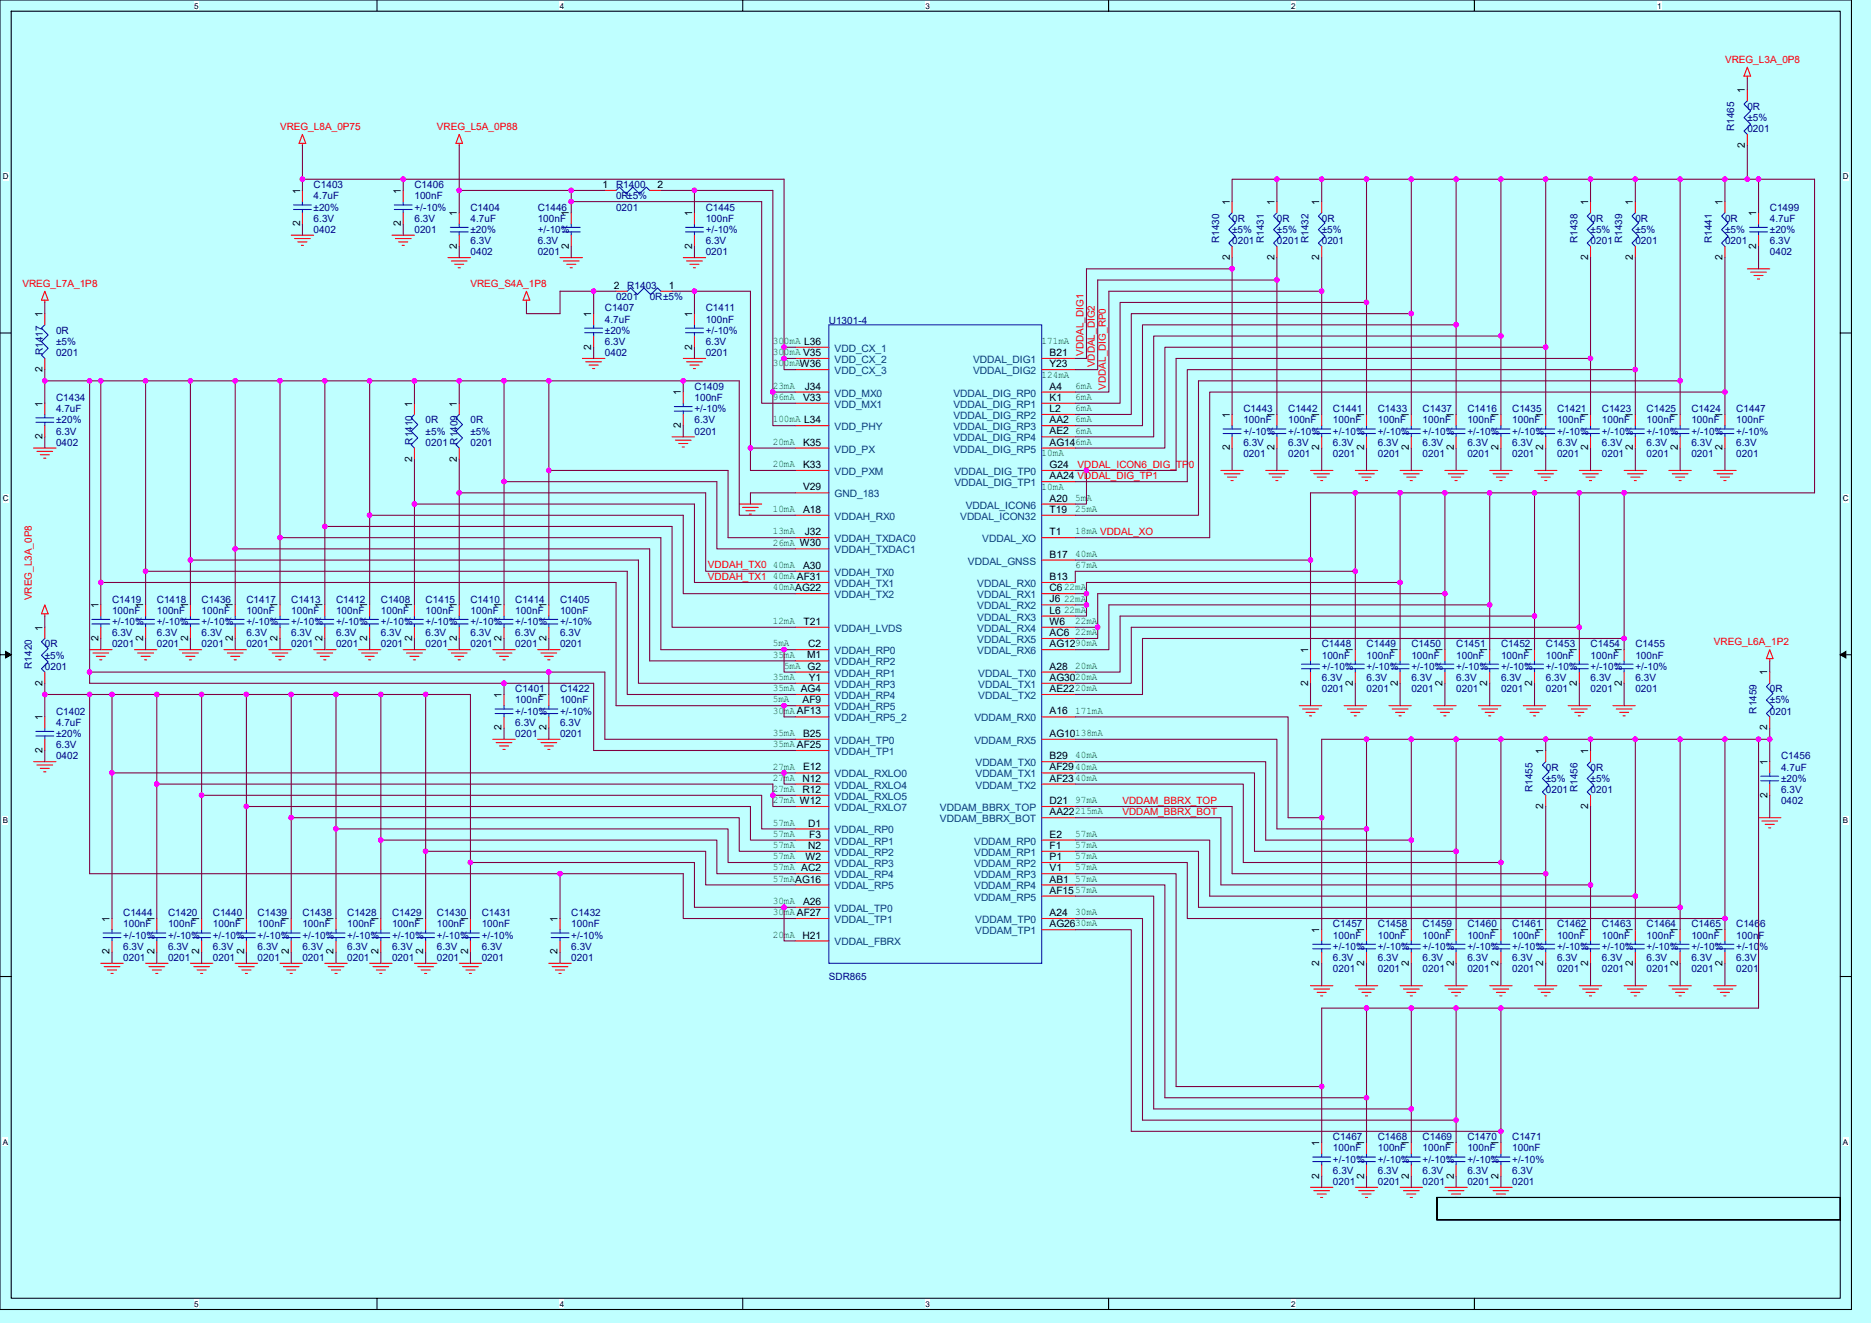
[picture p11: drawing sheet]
<svg xmlns="http://www.w3.org/2000/svg" width="297mm" height="210mm" viewBox="0 0 297 210" stroke-linecap="round" stroke-linejoin="round" font-family="sans-serif">
<defs><g id="words">
<g font-size="1.6" fill="#f00">
<text x="273.8" y="9.9">VREG_L3A_0P8</text>
<text x="44.5" y="20.6">VREG_L8A_0P75</text>
<text x="69.3" y="20.6">VREG_L5A_0P88</text>
<text x="3.6" y="45.5">VREG_L7A_1P8</text>
<text x="74.7" y="45.5">VREG_S4A_1P8</text>
<text x="172" y="56.5" transform="rotate(-90 172 56.5)">VDDAL_DIG1</text>
<text x="173.8" y="58.3" transform="rotate(-90 173.8 58.3)">VDDAL_DIG2</text>
<text x="175.6" y="61.9" transform="rotate(-90 175.6 61.9)">VDDAL_DIG_RP0</text>
<text x="171.1" y="74.2">VDDAL_ICON6_DIG_TP0</text>
<text x="5" y="95.3" transform="rotate(-90 5 95.3)">VREG_L3A_0P8</text>
<text x="112.4" y="90.2">VDDAH_TX0</text>
<text x="112.4" y="92">VDDAH_TX1</text>
<text x="272.1" y="102.4">VREG_L6A_1P2</text>
<text x="178.2" y="127.6">VDDAM_BBRX_TOP</text>
<text x="178.2" y="129.3">VDDAM_BBRX_BOT</text>
</g>
<g font-size="1.6">
<text x="277" y="14.7" transform="rotate(-90 277 14.7)">1</text>
<text x="277" y="23.5" transform="rotate(-90 277 23.5)">2</text>
<text x="95.7" y="29.8">1</text>
<text x="104.4" y="29.8">2</text>
<text x="47.6" y="35.9" transform="rotate(-90 47.6 35.9)">2</text>
<text x="47.6" y="30.7" transform="rotate(-90 47.6 30.7)">1</text>
<text x="63.6" y="30.7" transform="rotate(-90 63.6 30.7)">1</text>
<text x="63.6" y="35.9" transform="rotate(-90 63.6 35.9)">2</text>
<text x="72.5" y="34.3" transform="rotate(-90 72.5 34.3)">1</text>
<text x="90.3" y="34.3" transform="rotate(-90 90.3 34.3)">1</text>
<text x="109.9" y="34.3" transform="rotate(-90 109.9 34.3)">1</text>
<text x="195.2" y="32.5" transform="rotate(-90 195.2 32.5)">1</text>
<text x="202.3" y="32.5" transform="rotate(-90 202.3 32.5)">1</text>
<text x="209.4" y="32.5" transform="rotate(-90 209.4 32.5)">1</text>
<text x="252.1" y="32.5" transform="rotate(-90 252.1 32.5)">1</text>
<text x="259.2" y="32.5" transform="rotate(-90 259.2 32.5)">1</text>
<text x="273.4" y="32.5" transform="rotate(-90 273.4 32.5)">1</text>
<text x="278.8" y="34.3" transform="rotate(-90 278.8 34.3)">1</text>
<text x="72.5" y="39.5" transform="rotate(-90 72.5 39.5)">2</text>
<text x="90.3" y="39.5" transform="rotate(-90 90.3 39.5)">2</text>
<text x="109.9" y="39.5" transform="rotate(-90 109.9 39.5)">2</text>
<text x="195.2" y="41.3" transform="rotate(-90 195.2 41.3)">2</text>
<text x="202.3" y="41.3" transform="rotate(-90 202.3 41.3)">2</text>
<text x="209.4" y="41.3" transform="rotate(-90 209.4 41.3)">2</text>
<text x="252.1" y="41.3" transform="rotate(-90 252.1 41.3)">2</text>
<text x="259.2" y="41.3" transform="rotate(-90 259.2 41.3)">2</text>
<text x="273.4" y="41.3" transform="rotate(-90 273.4 41.3)">2</text>
<text x="278.8" y="39.5" transform="rotate(-90 278.8 39.5)">2</text>
<text x="97.4" y="45.8">2</text>
<text x="106.2" y="45.8">1</text>
<text x="6.7" y="50.3" transform="rotate(-90 6.7 50.3)">1</text>
<text x="93.9" y="50.3" transform="rotate(-90 93.9 50.3)">1</text>
<text x="109.9" y="50.3" transform="rotate(-90 109.9 50.3)">1</text>
<text x="6.7" y="59" transform="rotate(-90 6.7 59)">2</text>
<text x="93.9" y="55.5" transform="rotate(-90 93.9 55.5)">2</text>
<text x="109.9" y="55.5" transform="rotate(-90 109.9 55.5)">2</text>
<text x="166.6" y="56.5">B21</text>
<text x="166.6" y="58.3">Y23</text>
<text x="6.7" y="64.5" transform="rotate(-90 6.7 64.5)">1</text>
<text x="65.4" y="64.5" transform="rotate(-90 65.4 64.5)">1</text>
<text x="72.5" y="64.5" transform="rotate(-90 72.5 64.5)">1</text>
<text x="108.1" y="62.7" transform="rotate(-90 108.1 62.7)">1</text>
<text x="127.5" y="63.6">V33</text>
<text x="127.8" y="61.8">J34</text>
<text x="166.6" y="61.8">A4</text>
<text x="166.6" y="63.6">K1</text>
<text x="166.6" y="65.4">L2</text>
<text x="6.7" y="69.7" transform="rotate(-90 6.7 69.7)">2</text>
<text x="108.1" y="67.9" transform="rotate(-90 108.1 67.9)">2</text>
<text x="127.5" y="70.7">K35</text>
<text x="166.6" y="67.2">AA2</text>
<text x="166.6" y="69">AE2</text>
<text x="166.6" y="70.7">AG146mA</text>
<text x="195.2" y="71.5" transform="rotate(-90 195.2 71.5)">2</text>
<text x="195.2" y="66.3" transform="rotate(-90 195.2 66.3)">1</text>
<text x="202.3" y="71.5" transform="rotate(-90 202.3 71.5)">2</text>
<text x="202.3" y="66.3" transform="rotate(-90 202.3 66.3)">1</text>
<text x="209.4" y="71.5" transform="rotate(-90 209.4 71.5)">2</text>
<text x="209.4" y="66.3" transform="rotate(-90 209.4 66.3)">1</text>
<text x="216.5" y="71.5" transform="rotate(-90 216.5 71.5)">2</text>
<text x="216.5" y="66.3" transform="rotate(-90 216.5 66.3)">1</text>
<text x="223.6" y="71.5" transform="rotate(-90 223.6 71.5)">2</text>
<text x="223.6" y="66.3" transform="rotate(-90 223.6 66.3)">1</text>
<text x="230.8" y="71.5" transform="rotate(-90 230.8 71.5)">2</text>
<text x="230.8" y="66.3" transform="rotate(-90 230.8 66.3)">1</text>
<text x="237.9" y="71.5" transform="rotate(-90 237.9 71.5)">2</text>
<text x="237.9" y="66.3" transform="rotate(-90 237.9 66.3)">1</text>
<text x="245" y="71.5" transform="rotate(-90 245 71.5)">2</text>
<text x="245" y="66.3" transform="rotate(-90 245 66.3)">1</text>
<text x="252.1" y="71.5" transform="rotate(-90 252.1 71.5)">2</text>
<text x="252.1" y="66.3" transform="rotate(-90 252.1 66.3)">1</text>
<text x="259.2" y="66.3" transform="rotate(-90 259.2 66.3)">1</text>
<text x="259.2" y="71.5" transform="rotate(-90 259.2 71.5)">2</text>
<text x="266.3" y="71.5" transform="rotate(-90 266.3 71.5)">2</text>
<text x="266.3" y="66.3" transform="rotate(-90 266.3 66.3)">1</text>
<text x="273.4" y="71.5" transform="rotate(-90 273.4 71.5)">2</text>
<text x="273.4" y="66.3" transform="rotate(-90 273.4 66.3)">1</text>
<text x="65.4" y="73.3" transform="rotate(-90 65.4 73.3)">2</text>
<text x="72.5" y="73.3" transform="rotate(-90 72.5 73.3)">2</text>
<text x="127.5" y="74.3">K33</text>
<text x="127.5" y="77.9">V29</text>
<text x="166.6" y="74.3">G24</text>
<text x="166.6" y="76.1">AA24 VDDAL_DIG_TP1</text>
<text x="127.5" y="81.4">A18</text>
<text x="166.6" y="79.6">A20</text>
<text x="166.6" y="81.4">T19</text>
<text x="127.8" y="85">J32</text>
<text x="166.6" y="88.5">B17</text>
<text x="166.6" y="85">T1</text>
<text x="127.5" y="90.3">A30</text>
<text x="166.6" y="92.1">B13</text>
<text x="166.6" y="93.9">C622mA</text>
<text x="166.6" y="95.6">J6</text>
<text x="6.7" y="100.1" transform="rotate(-90 6.7 100.1)">1</text>
<text x="15.6" y="101.7" transform="rotate(-90 15.6 101.7)">2</text>
<text x="15.6" y="96.5" transform="rotate(-90 15.6 96.5)">1</text>
<text x="22.7" y="101.7" transform="rotate(-90 22.7 101.7)">2</text>
<text x="22.7" y="96.5" transform="rotate(-90 22.7 96.5)">1</text>
<text x="29.8" y="101.7" transform="rotate(-90 29.8 101.7)">2</text>
<text x="29.8" y="96.5" transform="rotate(-90 29.8 96.5)">1</text>
<text x="37" y="101.7" transform="rotate(-90 37 101.7)">2</text>
<text x="37" y="96.5" transform="rotate(-90 37 96.5)">1</text>
<text x="44.1" y="101.7" transform="rotate(-90 44.1 101.7)">2</text>
<text x="44.1" y="96.5" transform="rotate(-90 44.1 96.5)">1</text>
<text x="51.2" y="101.7" transform="rotate(-90 51.2 101.7)">2</text>
<text x="51.2" y="96.5" transform="rotate(-90 51.2 96.5)">1</text>
<text x="58.3" y="101.7" transform="rotate(-90 58.3 101.7)">2</text>
<text x="58.3" y="96.5" transform="rotate(-90 58.3 96.5)">1</text>
<text x="65.4" y="101.7" transform="rotate(-90 65.4 101.7)">2</text>
<text x="65.4" y="96.5" transform="rotate(-90 65.4 96.5)">1</text>
<text x="72.5" y="101.7" transform="rotate(-90 72.5 101.7)">2</text>
<text x="72.5" y="96.5" transform="rotate(-90 72.5 96.5)">1</text>
<text x="79.6" y="101.7" transform="rotate(-90 79.6 101.7)">2</text>
<text x="79.6" y="96.5" transform="rotate(-90 79.6 96.5)">1</text>
<text x="86.7" y="101.7" transform="rotate(-90 86.7 101.7)">2</text>
<text x="86.7" y="96.5" transform="rotate(-90 86.7 96.5)">1</text>
<text x="127.6" y="99.2">T21</text>
<text x="166.6" y="97.4">L6</text>
<text x="166.6" y="99.2">W6</text>
<text x="166.6" y="101">AC6</text>
<text x="128.1" y="104.5">M1</text>
<text x="128.3" y="102.7">C2</text>
<text x="166.6" y="106.3">A28</text>
<text x="166.6" y="102.7">AG1290mA</text>
<text x="207.6" y="103.6" transform="rotate(-90 207.6 103.6)">1</text>
<text x="214.8" y="103.6" transform="rotate(-90 214.8 103.6)">1</text>
<text x="221.9" y="103.6" transform="rotate(-90 221.9 103.6)">1</text>
<text x="229" y="103.6" transform="rotate(-90 229 103.6)">1</text>
<text x="236.1" y="103.6" transform="rotate(-90 236.1 103.6)">1</text>
<text x="243.2" y="103.6" transform="rotate(-90 243.2 103.6)">1</text>
<text x="250.3" y="103.6" transform="rotate(-90 250.3 103.6)">1</text>
<text x="257.4" y="103.6" transform="rotate(-90 257.4 103.6)">1</text>
<text x="280.5" y="107.2" transform="rotate(-90 280.5 107.2)">1</text>
<text x="6.7" y="108.8" transform="rotate(-90 6.7 108.8)">2</text>
<text x="79.6" y="110.8" transform="rotate(-90 79.6 110.8)">1</text>
<text x="86.7" y="110.8" transform="rotate(-90 86.7 110.8)">1</text>
<text x="127.4" y="111.6">AF9</text>
<text x="128.4" y="108.1">Y1</text>
<text x="166.6" y="113.4">A16</text>
<text x="166.6" y="109.9">AE2220mA</text>
<text x="166.6" y="108.1">AG3020mA</text>
<text x="207.6" y="108.8" transform="rotate(-90 207.6 108.8)">2</text>
<text x="214.8" y="108.8" transform="rotate(-90 214.8 108.8)">2</text>
<text x="221.9" y="108.8" transform="rotate(-90 221.9 108.8)">2</text>
<text x="229" y="108.8" transform="rotate(-90 229 108.8)">2</text>
<text x="236.1" y="108.8" transform="rotate(-90 236.1 108.8)">2</text>
<text x="243.2" y="108.8" transform="rotate(-90 243.2 108.8)">2</text>
<text x="250.3" y="108.8" transform="rotate(-90 250.3 108.8)">2</text>
<text x="257.4" y="108.8" transform="rotate(-90 257.4 108.8)">2</text>
<text x="6.7" y="119.5" transform="rotate(-90 6.7 119.5)">2</text>
<text x="6.7" y="114.3" transform="rotate(-90 6.7 114.3)">1</text>
<text x="79.6" y="115.9" transform="rotate(-90 79.6 115.9)">2</text>
<text x="86.7" y="115.9" transform="rotate(-90 86.7 115.9)">2</text>
<text x="127.5" y="117">B25</text>
<text x="166.6" y="117">AG10138mA</text>
<text x="245" y="119.6" transform="rotate(-90 245 119.6)">1</text>
<text x="252.1" y="119.6" transform="rotate(-90 252.1 119.6)">1</text>
<text x="280.5" y="115.9" transform="rotate(-90 280.5 115.9)">2</text>
<text x="127.4" y="124.1">N12</text>
<text x="127.4" y="125.9">R12</text>
<text x="127.5" y="122.3">E12</text>
<text x="166.6" y="120.5">B29</text>
<text x="166.6" y="124.1">AF2340mA</text>
<text x="166.6" y="122.3">AF2940mA</text>
<text x="280.5" y="121.4" transform="rotate(-90 280.5 121.4)">1</text>
<text x="128.3" y="131.2">D1</text>
<text x="166.6" y="127.6">D21</text>
<text x="166.6" y="129.4">AA22215mA</text>
<text x="245" y="128.4" transform="rotate(-90 245 128.4)">2</text>
<text x="252.1" y="128.4" transform="rotate(-90 252.1 128.4)">2</text>
<text x="280.5" y="126.6" transform="rotate(-90 280.5 126.6)">2</text>
<text x="127.9" y="136.5">W2</text>
<text x="128.3" y="134.7">N2</text>
<text x="128.5" y="133">F3</text>
<text x="166.6" y="133">E2</text>
<text x="166.6" y="134.7">F1</text>
<text x="166.6" y="136.5">P1</text>
<text x="127.5" y="143.6">A26</text>
<text x="166.6" y="138.3">V1</text>
<text x="166.6" y="140.1">AB1</text>
<text x="166.6" y="141.9">AF1557mA</text>
<text x="17.4" y="146.3" transform="rotate(-90 17.4 146.3)">1</text>
<text x="24.5" y="146.3" transform="rotate(-90 24.5 146.3)">1</text>
<text x="31.6" y="146.3" transform="rotate(-90 31.6 146.3)">1</text>
<text x="38.7" y="146.3" transform="rotate(-90 38.7 146.3)">1</text>
<text x="45.8" y="146.3" transform="rotate(-90 45.8 146.3)">1</text>
<text x="53" y="146.3" transform="rotate(-90 53 146.3)">1</text>
<text x="60.1" y="146.3" transform="rotate(-90 60.1 146.3)">1</text>
<text x="67.2" y="146.3" transform="rotate(-90 67.2 146.3)">1</text>
<text x="74.3" y="146.3" transform="rotate(-90 74.3 146.3)">1</text>
<text x="88.5" y="146.3" transform="rotate(-90 88.5 146.3)">1</text>
<text x="127.4" y="149">H21</text>
<text x="166.6" y="145.4">A24</text>
<text x="166.6" y="147.2">AG2630mA</text>
<text x="209.4" y="148.1" transform="rotate(-90 209.4 148.1)">1</text>
<text x="216.5" y="148.1" transform="rotate(-90 216.5 148.1)">1</text>
<text x="223.6" y="148.1" transform="rotate(-90 223.6 148.1)">1</text>
<text x="230.8" y="148.1" transform="rotate(-90 230.8 148.1)">1</text>
<text x="237.9" y="148.1" transform="rotate(-90 237.9 148.1)">1</text>
<text x="245" y="148.1" transform="rotate(-90 245 148.1)">1</text>
<text x="252.1" y="148.1" transform="rotate(-90 252.1 148.1)">1</text>
<text x="259.2" y="148.1" transform="rotate(-90 259.2 148.1)">1</text>
<text x="266.3" y="148.1" transform="rotate(-90 266.3 148.1)">1</text>
<text x="273.4" y="148.1" transform="rotate(-90 273.4 148.1)">1</text>
<text x="17.4" y="151.5" transform="rotate(-90 17.4 151.5)">2</text>
<text x="24.5" y="151.5" transform="rotate(-90 24.5 151.5)">2</text>
<text x="31.6" y="151.5" transform="rotate(-90 31.6 151.5)">2</text>
<text x="38.7" y="151.5" transform="rotate(-90 38.7 151.5)">2</text>
<text x="45.8" y="151.5" transform="rotate(-90 45.8 151.5)">2</text>
<text x="53" y="151.5" transform="rotate(-90 53 151.5)">2</text>
<text x="60.1" y="151.5" transform="rotate(-90 60.1 151.5)">2</text>
<text x="67.2" y="151.5" transform="rotate(-90 67.2 151.5)">2</text>
<text x="74.3" y="151.5" transform="rotate(-90 74.3 151.5)">2</text>
<text x="88.5" y="151.5" transform="rotate(-90 88.5 151.5)">2</text>
<text x="209.4" y="153.3" transform="rotate(-90 209.4 153.3)">2</text>
<text x="216.5" y="153.3" transform="rotate(-90 216.5 153.3)">2</text>
<text x="223.6" y="153.3" transform="rotate(-90 223.6 153.3)">2</text>
<text x="230.8" y="153.3" transform="rotate(-90 230.8 153.3)">2</text>
<text x="237.9" y="153.3" transform="rotate(-90 237.9 153.3)">2</text>
<text x="245" y="153.3" transform="rotate(-90 245 153.3)">2</text>
<text x="252.1" y="153.3" transform="rotate(-90 252.1 153.3)">2</text>
<text x="259.2" y="153.3" transform="rotate(-90 259.2 153.3)">2</text>
<text x="266.3" y="153.3" transform="rotate(-90 266.3 153.3)">2</text>
<text x="273.4" y="153.3" transform="rotate(-90 273.4 153.3)">2</text>
<text x="209.4" y="181.9" transform="rotate(-90 209.4 181.9)">1</text>
<text x="216.5" y="181.9" transform="rotate(-90 216.5 181.9)">1</text>
<text x="223.6" y="181.9" transform="rotate(-90 223.6 181.9)">1</text>
<text x="230.8" y="181.9" transform="rotate(-90 230.8 181.9)">1</text>
<text x="237.9" y="181.9" transform="rotate(-90 237.9 181.9)">1</text>
<text x="209.4" y="187.1" transform="rotate(-90 209.4 187.1)">2</text>
<text x="216.5" y="187.1" transform="rotate(-90 216.5 187.1)">2</text>
<text x="223.6" y="187.1" transform="rotate(-90 223.6 187.1)">2</text>
<text x="230.8" y="187.1" transform="rotate(-90 230.8 187.1)">2</text>
<text x="237.9" y="187.1" transform="rotate(-90 237.9 187.1)">2</text>
</g>
<g font-size="1.6" fill="#000080">
<text x="277.4" y="17.4">0R</text>
<text x="275.3" y="20.8" transform="rotate(-90 275.3 20.8)">R1465</text>
<text x="277.4" y="19.2">±5%</text>
<text x="277.4" y="21">0201</text>
<text x="49.8" y="29.9">C1403</text>
<text x="65.8" y="29.9">C1406</text>
<text x="97.8" y="29.9">R1400</text>
<text x="49.8" y="31.6">4.7uF</text>
<text x="49.8" y="35.2">6.3V</text>
<text x="49.8" y="33.4">±20%</text>
<text x="65.8" y="31.6">100nF</text>
<text x="65.8" y="35.2">6.3V</text>
<text x="65.8" y="33.4">+/-10%</text>
<text x="74.7" y="33.4">C1404</text>
<text x="74.7" y="35.2">4.7uF</text>
<text x="85.4" y="33.4">C1446</text>
<text x="85.4" y="35.2">100nF</text>
<text x="97.8" y="31.6">0R±5%</text>
<text x="97.8" y="33.4">0201</text>
<text x="112" y="33.4">C1445</text>
<text x="112" y="35.2">100nF</text>
<text x="195.6" y="35.2">0R</text>
<text x="202.7" y="35.2">0R</text>
<text x="209.8" y="35.2">0R</text>
<text x="252.5" y="35.2">0R</text>
<text x="259.6" y="35.2">0R</text>
<text x="273.8" y="35.2">0R</text>
<text x="280.9" y="33.4">C1499</text>
<text x="280.9" y="35.2">4.7uF</text>
<text x="49.8" y="37">0402</text>
<text x="65.8" y="37">0201</text>
<text x="74.7" y="40.5">0402</text>
<text x="74.7" y="38.8">6.3V</text>
<text x="74.7" y="37">±20%</text>
<text x="85.4" y="40.5">0201</text>
<text x="85.4" y="38.8">6.3V</text>
<text x="85.4" y="37">+/-10%</text>
<text x="112" y="40.5">0201</text>
<text x="112" y="38.8">6.3V</text>
<text x="112" y="37">+/-10%</text>
<text x="193.5" y="38.6" transform="rotate(-90 193.5 38.6)">R1430</text>
<text x="195.6" y="37">±5%</text>
<text x="195.6" y="38.8">0201</text>
<text x="200.6" y="38.6" transform="rotate(-90 200.6 38.6)">R1431</text>
<text x="202.7" y="37">±5%</text>
<text x="202.7" y="38.8">0201</text>
<text x="207.7" y="38.6" transform="rotate(-90 207.7 38.6)">R1432</text>
<text x="209.8" y="37">±5%</text>
<text x="209.8" y="38.8">0201</text>
<text x="250.4" y="38.6" transform="rotate(-90 250.4 38.6)">R1438</text>
<text x="252.5" y="37">±5%</text>
<text x="252.5" y="38.8">0201</text>
<text x="257.5" y="38.6" transform="rotate(-90 257.5 38.6)">R1439</text>
<text x="259.6" y="37">±5%</text>
<text x="259.6" y="38.8">0201</text>
<text x="271.7" y="38.6" transform="rotate(-90 271.7 38.6)">R1441</text>
<text x="273.8" y="37">±5%</text>
<text x="273.8" y="38.8">0201</text>
<text x="280.9" y="40.5">0402</text>
<text x="280.9" y="38.8">6.3V</text>
<text x="280.9" y="37">±20%</text>
<text x="97.8" y="47.6">0201</text>
<text x="99.6" y="45.9">R1403</text>
<text x="103.1" y="47.6">0R±5%</text>
<text x="8.9" y="53">0R</text>
<text x="96" y="49.4">C1407</text>
<text x="96" y="51.2">4.7uF</text>
<text x="96" y="53">±20%</text>
<text x="112" y="49.4">C1411</text>
<text x="112" y="51.2">100nF</text>
<text x="112" y="53">+/-10%</text>
<text x="131.6" y="51.4">U1301-4</text>
<text x="6.8" y="56.4" transform="rotate(-90 6.8 56.4)">R1417</text>
<text x="8.9" y="54.8">±5%</text>
<text x="8.9" y="56.5">0201</text>
<text x="96" y="56.5">0402</text>
<text x="96" y="54.8">6.3V</text>
<text x="112" y="56.5">0201</text>
<text x="112" y="54.8">6.3V</text>
<text x="8.9" y="63.6">C1434</text>
<text x="8.9" y="65.4">4.7uF</text>
<text x="110.2" y="61.9">C1409</text>
<text x="110.2" y="63.6">100nF</text>
<text x="110.2" y="65.4">+/-10%</text>
<text x="197.4" y="65.4">C1443</text>
<text x="204.5" y="65.4">C1442</text>
<text x="211.6" y="65.4">C1441</text>
<text x="218.7" y="65.4">C1433</text>
<text x="225.8" y="65.4">C1437</text>
<text x="232.9" y="65.4">C1416</text>
<text x="240" y="65.4">C1435</text>
<text x="247.2" y="65.4">C1421</text>
<text x="254.3" y="65.4">C1423</text>
<text x="261.4" y="65.4">C1425</text>
<text x="268.5" y="65.4">C1424</text>
<text x="275.6" y="65.4">C1447</text>
<text x="8.9" y="70.8">0402</text>
<text x="8.9" y="69">6.3V</text>
<text x="8.9" y="67.2">±20%</text>
<text x="65.5" y="70.6" transform="rotate(-90 65.5 70.6)">R1410</text>
<text x="67.6" y="67.2">0R</text>
<text x="67.6" y="69">±5%</text>
<text x="67.6" y="70.8">0201</text>
<text x="72.6" y="70.6" transform="rotate(-90 72.6 70.6)">R1409</text>
<text x="74.7" y="67.2">0R</text>
<text x="74.7" y="69">±5%</text>
<text x="74.7" y="70.8">0201</text>
<text x="110.2" y="69">0201</text>
<text x="110.2" y="67.2">6.3V</text>
<text x="197.4" y="67.2">100nF</text>
<text x="197.4" y="70.8">6.3V</text>
<text x="197.4" y="69">+/-10%</text>
<text x="204.5" y="67.2">100nF</text>
<text x="204.5" y="70.8">6.3V</text>
<text x="204.5" y="69">+/-10%</text>
<text x="211.6" y="67.2">100nF</text>
<text x="211.6" y="70.8">6.3V</text>
<text x="211.6" y="69">+/-10%</text>
<text x="218.7" y="67.2">100nF</text>
<text x="218.7" y="70.8">6.3V</text>
<text x="218.7" y="69">+/-10%</text>
<text x="225.8" y="67.2">100nF</text>
<text x="225.8" y="70.8">6.3V</text>
<text x="225.8" y="69">+/-10%</text>
<text x="232.9" y="67.2">100nF</text>
<text x="232.9" y="70.8">6.3V</text>
<text x="232.9" y="69">+/-10%</text>
<text x="240" y="67.2">100nF</text>
<text x="240" y="70.8">6.3V</text>
<text x="240" y="69">+/-10%</text>
<text x="247.2" y="67.2">100nF</text>
<text x="247.2" y="70.8">6.3V</text>
<text x="247.2" y="69">+/-10%</text>
<text x="254.3" y="67.2">100nF</text>
<text x="254.3" y="70.8">6.3V</text>
<text x="254.3" y="69">+/-10%</text>
<text x="261.4" y="67.2">100nF</text>
<text x="261.4" y="70.8">6.3V</text>
<text x="261.4" y="69">+/-10%</text>
<text x="268.5" y="67.2">100nF</text>
<text x="268.5" y="70.8">6.3V</text>
<text x="268.5" y="69">+/-10%</text>
<text x="275.6" y="67.2">100nF</text>
<text x="275.6" y="70.8">6.3V</text>
<text x="275.6" y="69">+/-10%</text>
<text x="197.4" y="72.5">0201</text>
<text x="204.5" y="72.5">0201</text>
<text x="211.6" y="72.5">0201</text>
<text x="218.7" y="72.5">0201</text>
<text x="225.8" y="72.5">0201</text>
<text x="232.9" y="72.5">0201</text>
<text x="240" y="72.5">0201</text>
<text x="247.2" y="72.5">0201</text>
<text x="254.3" y="72.5">0201</text>
<text x="261.4" y="72.5">0201</text>
<text x="268.5" y="72.5">0201</text>
<text x="275.6" y="72.5">0201</text>
<text x="17.8" y="95.7">C1419</text>
<text x="24.9" y="95.7">C1418</text>
<text x="32" y="95.7">C1436</text>
<text x="39.1" y="95.7">C1417</text>
<text x="46.2" y="95.7">C1413</text>
<text x="53.3" y="95.7">C1412</text>
<text x="60.5" y="95.7">C1408</text>
<text x="67.6" y="95.7">C1415</text>
<text x="74.7" y="95.7">C1410</text>
<text x="81.8" y="95.7">C1414</text>
<text x="88.9" y="95.7">C1405</text>
<text x="17.8" y="97.4">100nF</text>
<text x="17.8" y="101">6.3V</text>
<text x="17.8" y="99.2">+/-10%</text>
<text x="24.9" y="97.4">100nF</text>
<text x="24.9" y="101">6.3V</text>
<text x="24.9" y="99.2">+/-10%</text>
<text x="32" y="97.4">100nF</text>
<text x="32" y="101">6.3V</text>
<text x="32" y="99.2">+/-10%</text>
<text x="39.1" y="97.4">100nF</text>
<text x="39.1" y="101">6.3V</text>
<text x="39.1" y="99.2">+/-10%</text>
<text x="46.2" y="97.4">100nF</text>
<text x="46.2" y="101">6.3V</text>
<text x="46.2" y="99.2">+/-10%</text>
<text x="53.3" y="97.4">100nF</text>
<text x="53.3" y="101">6.3V</text>
<text x="53.3" y="99.2">+/-10%</text>
<text x="60.5" y="97.4">100nF</text>
<text x="60.5" y="101">6.3V</text>
<text x="60.5" y="99.2">+/-10%</text>
<text x="67.6" y="97.4">100nF</text>
<text x="67.6" y="101">6.3V</text>
<text x="67.6" y="99.2">+/-10%</text>
<text x="74.7" y="97.4">100nF</text>
<text x="74.7" y="101">6.3V</text>
<text x="74.7" y="99.2">+/-10%</text>
<text x="81.8" y="97.4">100nF</text>
<text x="81.8" y="101">6.3V</text>
<text x="81.8" y="99.2">+/-10%</text>
<text x="88.9" y="97.4">100nF</text>
<text x="88.9" y="101">6.3V</text>
<text x="88.9" y="99.2">+/-10%</text>
<text x="5" y="106.1" transform="rotate(-90 5 106.1)">R1420</text>
<text x="7.1" y="102.8">0R</text>
<text x="7.1" y="104.5">±5%</text>
<text x="7.1" y="106.3">0201</text>
<text x="17.8" y="102.8">0201</text>
<text x="24.9" y="102.8">0201</text>
<text x="32" y="102.8">0201</text>
<text x="39.1" y="102.8">0201</text>
<text x="46.2" y="102.8">0201</text>
<text x="53.3" y="102.8">0201</text>
<text x="60.5" y="102.8">0201</text>
<text x="67.6" y="102.8">0201</text>
<text x="74.7" y="102.8">0201</text>
<text x="81.8" y="102.8">0201</text>
<text x="88.9" y="102.8">0201</text>
<text x="209.8" y="102.8">C1448</text>
<text x="209.8" y="104.5">100nF</text>
<text x="209.8" y="106.3">+/-10%</text>
<text x="216.9" y="102.8">C1449</text>
<text x="216.9" y="104.5">100nF</text>
<text x="216.9" y="106.3">+/-10%</text>
<text x="224" y="102.8">C1450</text>
<text x="224" y="104.5">100nF</text>
<text x="224" y="106.3">+/-10%</text>
<text x="231.2" y="102.8">C1451</text>
<text x="231.2" y="104.5">100nF</text>
<text x="231.2" y="106.3">+/-10%</text>
<text x="238.3" y="102.8">C1452</text>
<text x="238.3" y="104.5">100nF</text>
<text x="238.3" y="106.3">+/-10%</text>
<text x="245.4" y="102.8">C1453</text>
<text x="245.4" y="104.5">100nF</text>
<text x="245.4" y="106.3">+/-10%</text>
<text x="252.5" y="102.8">C1454</text>
<text x="252.5" y="104.5">100nF</text>
<text x="252.5" y="106.3">+/-10%</text>
<text x="259.6" y="102.8">C1455</text>
<text x="259.6" y="104.5">100nF</text>
<text x="259.6" y="106.3">+/-10%</text>
<text x="8.9" y="113.4">C1402</text>
<text x="81.8" y="109.9">C1401</text>
<text x="81.8" y="111.7">100nF</text>
<text x="81.8" y="113.4">+/-10%</text>
<text x="88.9" y="109.9">C1422</text>
<text x="88.9" y="111.7">100nF</text>
<text x="88.9" y="113.4">+/-10%</text>
<text x="209.8" y="109.9">0201</text>
<text x="209.8" y="108.1">6.3V</text>
<text x="216.9" y="109.9">0201</text>
<text x="216.9" y="108.1">6.3V</text>
<text x="224" y="109.9">0201</text>
<text x="224" y="108.1">6.3V</text>
<text x="231.2" y="109.9">0201</text>
<text x="231.2" y="108.1">6.3V</text>
<text x="238.3" y="109.9">0201</text>
<text x="238.3" y="108.1">6.3V</text>
<text x="245.4" y="109.9">0201</text>
<text x="245.4" y="108.1">6.3V</text>
<text x="252.5" y="109.9">0201</text>
<text x="252.5" y="108.1">6.3V</text>
<text x="259.6" y="109.9">0201</text>
<text x="259.6" y="108.1">6.3V</text>
<text x="278.8" y="113.3" transform="rotate(-90 278.8 113.3)">R1459</text>
<text x="280.9" y="109.9">0R</text>
<text x="280.9" y="111.7">±5%</text>
<text x="280.9" y="113.4">0201</text>
<text x="8.9" y="115.2">4.7uF</text>
<text x="8.9" y="118.8">6.3V</text>
<text x="8.9" y="117">±20%</text>
<text x="81.8" y="117">0201</text>
<text x="81.8" y="115.2">6.3V</text>
<text x="88.9" y="117">0201</text>
<text x="88.9" y="115.2">6.3V</text>
<text x="8.9" y="120.5">0402</text>
<text x="243.3" y="125.7" transform="rotate(-90 243.3 125.7)">R1455</text>
<text x="245.4" y="122.3">0R</text>
<text x="245.4" y="124.1">±5%</text>
<text x="245.4" y="125.9">0201</text>
<text x="250.4" y="125.7" transform="rotate(-90 250.4 125.7)">R1456</text>
<text x="252.5" y="122.3">0R</text>
<text x="252.5" y="124.1">±5%</text>
<text x="252.5" y="125.9">0201</text>
<text x="282.7" y="120.5">C1456</text>
<text x="282.7" y="122.3">4.7uF</text>
<text x="282.7" y="125.9">6.3V</text>
<text x="282.7" y="124.1">±20%</text>
<text x="282.7" y="127.7">0402</text>
<text x="19.6" y="145.4">C1444</text>
<text x="19.6" y="147.2">100nF</text>
<text x="19.6" y="149">+/-10%</text>
<text x="26.7" y="145.4">C1420</text>
<text x="26.7" y="147.2">100nF</text>
<text x="26.7" y="149">+/-10%</text>
<text x="33.8" y="145.4">C1440</text>
<text x="33.8" y="147.2">100nF</text>
<text x="33.8" y="149">+/-10%</text>
<text x="40.9" y="145.4">C1439</text>
<text x="40.9" y="147.2">100nF</text>
<text x="40.9" y="149">+/-10%</text>
<text x="48" y="145.4">C1438</text>
<text x="48" y="147.2">100nF</text>
<text x="48" y="149">+/-10%</text>
<text x="55.1" y="145.4">C1428</text>
<text x="55.1" y="147.2">100nF</text>
<text x="55.1" y="149">+/-10%</text>
<text x="62.2" y="145.4">C1429</text>
<text x="62.2" y="147.2">100nF</text>
<text x="62.2" y="149">+/-10%</text>
<text x="69.3" y="145.4">C1430</text>
<text x="69.3" y="147.2">100nF</text>
<text x="69.3" y="149">+/-10%</text>
<text x="76.5" y="145.4">C1431</text>
<text x="76.5" y="147.2">100nF</text>
<text x="76.5" y="149">+/-10%</text>
<text x="90.7" y="145.4">C1432</text>
<text x="90.7" y="147.2">100nF</text>
<text x="90.7" y="149">+/-10%</text>
<text x="211.6" y="147.2">C1457</text>
<text x="211.6" y="149">100nF</text>
<text x="218.7" y="147.2">C1458</text>
<text x="218.7" y="149">100nF</text>
<text x="225.8" y="147.2">C1459</text>
<text x="225.8" y="149">100nF</text>
<text x="232.9" y="147.2">C1460</text>
<text x="232.9" y="149">100nF</text>
<text x="240" y="147.2">C1461</text>
<text x="240" y="149">100nF</text>
<text x="247.2" y="147.2">C1462</text>
<text x="247.2" y="149">100nF</text>
<text x="254.3" y="147.2">C1463</text>
<text x="254.3" y="149">100nF</text>
<text x="261.4" y="147.2">C1464</text>
<text x="261.4" y="149">100nF</text>
<text x="268.5" y="147.2">C1465</text>
<text x="268.5" y="149">100nF</text>
<text x="275.6" y="147.2">C1466</text>
<text x="275.6" y="149">100nF</text>
<text x="19.6" y="152.5">0201</text>
<text x="19.6" y="150.8">6.3V</text>
<text x="26.7" y="152.5">0201</text>
<text x="26.7" y="150.8">6.3V</text>
<text x="33.8" y="152.5">0201</text>
<text x="33.8" y="150.8">6.3V</text>
<text x="40.9" y="152.5">0201</text>
<text x="40.9" y="150.8">6.3V</text>
<text x="48" y="152.5">0201</text>
<text x="48" y="150.8">6.3V</text>
<text x="55.1" y="152.5">0201</text>
<text x="55.1" y="150.8">6.3V</text>
<text x="62.2" y="152.5">0201</text>
<text x="62.2" y="150.8">6.3V</text>
<text x="69.3" y="152.5">0201</text>
<text x="69.3" y="150.8">6.3V</text>
<text x="76.5" y="152.5">0201</text>
<text x="76.5" y="150.8">6.3V</text>
<text x="90.7" y="152.5">0201</text>
<text x="90.7" y="150.8">6.3V</text>
<text x="131.6" y="155.6">SDR865</text>
<text x="211.6" y="154.3">0201</text>
<text x="211.6" y="152.5">6.3V</text>
<text x="211.6" y="150.8">+/-10%</text>
<text x="218.7" y="154.3">0201</text>
<text x="218.7" y="152.5">6.3V</text>
<text x="218.7" y="150.8">+/-10%</text>
<text x="225.8" y="154.3">0201</text>
<text x="225.8" y="152.5">6.3V</text>
<text x="225.8" y="150.8">+/-10%</text>
<text x="232.9" y="154.3">0201</text>
<text x="232.9" y="152.5">6.3V</text>
<text x="232.9" y="150.8">+/-10%</text>
<text x="240" y="154.3">0201</text>
<text x="240" y="152.5">6.3V</text>
<text x="240" y="150.8">+/-10%</text>
<text x="247.2" y="154.3">0201</text>
<text x="247.2" y="152.5">6.3V</text>
<text x="247.2" y="150.8">+/-10%</text>
<text x="254.3" y="154.3">0201</text>
<text x="254.3" y="152.5">6.3V</text>
<text x="254.3" y="150.8">+/-10%</text>
<text x="261.4" y="154.3">0201</text>
<text x="261.4" y="152.5">6.3V</text>
<text x="261.4" y="150.8">+/-10%</text>
<text x="268.5" y="154.3">0201</text>
<text x="268.5" y="152.5">6.3V</text>
<text x="268.5" y="150.8">+/-10%</text>
<text x="275.6" y="154.3">0201</text>
<text x="275.6" y="152.5">6.3V</text>
<text x="275.6" y="150.8">+/-10%</text>
<text x="211.6" y="181">C1467</text>
<text x="211.6" y="182.8">100nF</text>
<text x="211.6" y="184.6">+/-10%</text>
<text x="218.7" y="181">C1468</text>
<text x="218.7" y="182.8">100nF</text>
<text x="218.7" y="184.6">+/-10%</text>
<text x="225.8" y="181">C1469</text>
<text x="225.8" y="182.8">100nF</text>
<text x="225.8" y="184.6">+/-10%</text>
<text x="232.9" y="181">C1470</text>
<text x="232.9" y="182.8">100nF</text>
<text x="232.9" y="184.6">+/-10%</text>
<text x="240" y="181">C1471</text>
<text x="240" y="182.8">100nF</text>
<text x="240" y="184.6">+/-10%</text>
<text x="211.6" y="188.1">0201</text>
<text x="211.6" y="186.3">6.3V</text>
<text x="218.7" y="188.1">0201</text>
<text x="218.7" y="186.3">6.3V</text>
<text x="225.8" y="188.1">0201</text>
<text x="225.8" y="186.3">6.3V</text>
<text x="232.9" y="188.1">0201</text>
<text x="232.9" y="186.3">6.3V</text>
<text x="240" y="188.1">0201</text>
<text x="240" y="186.3">6.3V</text>
</g>
<g font-size="1.6" fill="#008000">
<text x="122.7" y="54.6">300mA L36</text>
<text x="122.7" y="56.4">300mA V35</text>
<text x="122.7" y="58.1">300mAW36</text>
<text x="165.3" y="54.6">171mA</text>
<text x="165.3" y="59.9">124mA</text>
<text x="122.7" y="61.7">23mA</text>
<text x="122.7" y="63.5">96mA</text>
<text x="170.7" y="61.7">6mA</text>
<text x="170.7" y="63.5">6mA</text>
<text x="170.7" y="65.3">6mA</text>
<text x="122.7" y="67">100mA L34</text>
<text x="122.7" y="70.6">20mA</text>
<text x="170.7" y="67">6mA</text>
<text x="170.7" y="68.8">6mA</text>
<text x="122.7" y="74.1">20mA</text>
<text x="165.3" y="72.4">10mA</text>
<text x="165.3" y="77.7">10mA</text>
<text x="122.7" y="81.3">10mA</text>
<text x="170.7" y="79.5">5mA</text>
<text x="170.7" y="81.3">25mA</text>
<text x="122.7" y="84.8">13mA</text>
<text x="122.7" y="86.6">26mA W30</text>
<text x="170.7" y="84.8">18mA VDDAL_XO</text>
<text x="170.7" y="88.4">40mA</text>
<text x="122.7" y="90.1">40mA</text>
<text x="122.7" y="91.9">40mA AF31</text>
<text x="122.7" y="93.7">40mAAG22</text>
<text x="168.9" y="95.5">22mA</text>
<text x="170.7" y="90.1">67mA</text>
<text x="122.7" y="99">12mA</text>
<text x="168.9" y="97.3">22mA</text>
<text x="170.7" y="99">22mA</text>
<text x="170.7" y="100.8">22mA</text>
<text x="122.7" y="102.6">5mA</text>
<text x="122.7" y="104.4">35mA</text>
<text x="122.7" y="107.9">35mA</text>
<text x="124.5" y="106.2">5mA G2</text>
<text x="170.7" y="106.2">20mA</text>
<text x="122.7" y="109.7">35mA AG4</text>
<text x="122.7" y="111.5">5mA</text>
<text x="122.7" y="113.3">30mA AF13</text>
<text x="170.7" y="113.3">171mA</text>
<text x="122.7" y="118.6">35mA AF25</text>
<text x="122.7" y="116.8">35mA</text>
<text x="122.7" y="122.2">27mA</text>
<text x="122.7" y="123.9">27mA</text>
<text x="122.7" y="125.7">27mA</text>
<text x="170.7" y="120.4">40mA</text>
<text x="122.7" y="131">57mA</text>
<text x="122.7" y="127.5">27mA W12</text>
<text x="170.7" y="127.5">97mA</text>
<text x="122.7" y="132.8">57mA</text>
<text x="122.7" y="136.4">57mA</text>
<text x="122.7" y="134.6">57mA</text>
<text x="170.7" y="132.8">57mA</text>
<text x="170.7" y="134.6">57mA</text>
<text x="170.7" y="136.4">57mA</text>
<text x="122.7" y="139.9">57mAAG16</text>
<text x="122.7" y="138.2">57mA AC2</text>
<text x="122.7" y="143.5">30mA</text>
<text x="170.7" y="138.2">57mA</text>
<text x="170.7" y="139.9">57mA</text>
<text x="122.7" y="145.3">30mA AF27</text>
<text x="122.7" y="148.8">20mA</text>
<text x="170.7" y="145.3">30mA</text>
</g>
<g font-size="1.6" fill="#004080">
<text x="132.5" y="55.8">VDD_CX_1</text>
<text x="132.5" y="57.6">VDD_CX_2</text>
<text x="132.5" y="59.4">VDD_CX_3</text>
<text x="154.5" y="57.6">VDDAL_DIG1</text>
<text x="154.5" y="59.4">VDDAL_DIG2</text>
<text x="132.5" y="63">VDD_MX0</text>
<text x="132.5" y="64.7">VDD_MX1</text>
<text x="151.3" y="63">VDDAL_DIG_RP0</text>
<text x="151.3" y="64.7">VDDAL_DIG_RP1</text>
<text x="132.5" y="71.8">VDD_PX</text>
<text x="132.5" y="68.3">VDD_PHY</text>
<text x="151.3" y="66.5">VDDAL_DIG_RP2</text>
<text x="151.3" y="68.3">VDDAL_DIG_RP3</text>
<text x="151.3" y="70.1">VDDAL_DIG_RP4</text>
<text x="151.3" y="71.8">VDDAL_DIG_RP5</text>
<text x="132.5" y="75.4">VDD_PXM</text>
<text x="151.5" y="75.4">VDDAL_DIG_TP0</text>
<text x="151.5" y="77.2">VDDAL_DIG_TP1</text>
<text x="132.5" y="82.5">VDDAH_RX0</text>
<text x="132.5" y="79">GND_183</text>
<text x="152.4" y="82.5">VDDAL_ICON32</text>
<text x="153.3" y="80.7">VDDAL_ICON6</text>
<text x="132.5" y="86.1">VDDAH_TXDAC0</text>
<text x="132.5" y="87.8">VDDAH_TXDAC1</text>
<text x="153.6" y="89.6">VDDAL_GNSS</text>
<text x="155.9" y="86.1">VDDAL_XO</text>
<text x="132.5" y="91.4">VDDAH_TX0</text>
<text x="132.5" y="93.2">VDDAH_TX1</text>
<text x="132.5" y="95">VDDAH_TX2</text>
<text x="155.1" y="93.2">VDDAL_RX0</text>
<text x="155.1" y="95">VDDAL_RX1</text>
<text x="132.5" y="100.3">VDDAH_LVDS</text>
<text x="155.1" y="96.7">VDDAL_RX2</text>
<text x="155.1" y="98.5">VDDAL_RX3</text>
<text x="155.1" y="100.3">VDDAL_RX4</text>
<text x="132.5" y="103.8">VDDAH_RP0</text>
<text x="132.5" y="107.4">VDDAH_RP1</text>
<text x="132.5" y="105.6">VDDAH_RP2</text>
<text x="155.1" y="102.1">VDDAL_RX5</text>
<text x="155.1" y="103.8">VDDAL_RX6</text>
<text x="155.3" y="107.4">VDDAL_TX0</text>
<text x="132.5" y="109.2">VDDAH_RP3</text>
<text x="132.5" y="112.7">VDDAH_RP5</text>
<text x="132.5" y="111">VDDAH_RP4</text>
<text x="155.3" y="111">VDDAL_TX2</text>
<text x="155.3" y="109.2">VDDAL_TX1</text>
<text x="132.5" y="118.1">VDDAH_TP0</text>
<text x="132.5" y="114.5">VDDAH_RP5_2</text>
<text x="132.5" y="119.8">VDDAH_TP1</text>
<text x="154.7" y="114.5">VDDAM_RX0</text>
<text x="154.7" y="118.1">VDDAM_RX5</text>
<text x="132.5" y="123.4">VDDAL_RXLO0</text>
<text x="132.5" y="125.2">VDDAL_RXLO4</text>
<text x="154.8" y="121.6">VDDAM_TX0</text>
<text x="154.8" y="125.2">VDDAM_TX2</text>
<text x="154.8" y="123.4">VDDAM_TX1</text>
<text x="132.5" y="127">VDDAL_RXLO5</text>
<text x="132.5" y="128.7">VDDAL_RXLO7</text>
<text x="149.2" y="128.7">VDDAM_BBRX_TOP</text>
<text x="149.2" y="130.5">VDDAM_BBRX_BOT</text>
<text x="132.5" y="132.3">VDDAL_RP0</text>
<text x="132.5" y="134.1">VDDAL_RP1</text>
<text x="132.5" y="135.8">VDDAL_RP2</text>
<text x="132.5" y="137.6">VDDAL_RP3</text>
<text x="154.6" y="134.1">VDDAM_RP0</text>
<text x="154.6" y="135.8">VDDAM_RP1</text>
<text x="154.6" y="137.6">VDDAM_RP2</text>
<text x="132.5" y="139.4">VDDAL_RP4</text>
<text x="132.5" y="141.2">VDDAL_RP5</text>
<text x="154.6" y="139.4">VDDAM_RP3</text>
<text x="154.6" y="141.2">VDDAM_RP4</text>
<text x="154.6" y="143">VDDAM_RP5</text>
<text x="132.5" y="144.7">VDDAL_TP0</text>
<text x="132.5" y="146.5">VDDAL_TP1</text>
<text x="154.8" y="146.5">VDDAM_TP0</text>
<text x="154.8" y="148.3">VDDAM_TP1</text>
<text x="132.5" y="150.1">VDDAL_FBRX</text>
</g>
<g font-size="1.3">
<text x="30.8" y="1.4">5</text>
<text x="88.9" y="1.4">4</text>
<text x="146.9" y="1.4">3</text>
<text x="205" y="1.4">2</text>
<text x="263" y="1.4">1</text>
<text x=".4" y="28.5">D</text>
<text x="292.5" y="28.5">D</text>
<text x=".4" y="79.5">C</text>
<text x="292.5" y="79.5">C</text>
<text x=".4" y="130.6">B</text>
<text x="292.5" y="130.6">B</text>
<text x=".4" y="181.7">A</text>
<text x="292.5" y="181.7">A</text>
<text x="30.8" y="207.4">5</text>
<text x="88.9" y="207.4">4</text>
<text x="146.9" y="207.4">3</text>
<text x="205" y="207.4">2</text>
</g>
</g></defs>
<path d="M0 0h297v210h-297z" fill="#bfffff"/>
<path d="M0 0h293.9v207.9h-293.9zM1.8 1.8h290.3v204.3h-290.3z" fill="none" stroke="#000" stroke-width=".17"/>
<g fill="#fff">
<path d="M30.8 .2h.7v1.4h-.7z"/>
<path d="M30.8 206.3h.7v1.4h-.7z"/>
</g>
<path d="M59.8 0v1.8M59.8 206.1v1.8" fill="none" stroke="#000" stroke-width=".17"/>
<g fill="#fff">
<path d="M88.9 .2h.7v1.4h-.7z"/>
<path d="M88.9 206.3h.7v1.4h-.7z"/>
</g>
<path d="M117.9 0v1.8M117.9 206.1v1.8" fill="none" stroke="#000" stroke-width=".17"/>
<g fill="#fff">
<path d="M146.9 .2h.7v1.4h-.7z"/>
<path d="M146.9 206.3h.7v1.4h-.7z"/>
</g>
<path d="M176 0v1.8M176 206.1v1.8" fill="none" stroke="#000" stroke-width=".17"/>
<g fill="#fff">
<path d="M205 .2h.7v1.4h-.7z"/>
<path d="M205 206.3h.7v1.4h-.7z"/>
</g>
<path d="M234 0v1.8M234 206.1v1.8" fill="none" stroke="#000" stroke-width=".17"/>
<g fill="#fff">
<path d="M263.1 .2h.7v1.4h-.7z"/>
<path d="M.4 27.3h1v1.4h-1z"/>
<path d="M292.6 27.3h.9v1.4h-.9z"/>
<path d="M.4 78.4h1v1.4h-1z"/>
<path d="M292.6 78.4h.9v1.4h-.9z"/>
</g>
<path d="M0 52.9h1.8M292.1 52.9h1.8" fill="none" stroke="#000" stroke-width=".17"/>
<g fill="#fff">
<path d="M.4 129.5h.9v1.4h-.9z"/>
<path d="M292.6 129.5h.8v1.4h-.8z"/>
</g>
<path d="M0 103.9h1.8M292.1 103.9h1.8" fill="none" stroke="#000" stroke-width=".17"/>
<path d="M.9 103.4l.9 .5-.9 .5zM292.1 103.9l.9-.5v1z" fill="#000" stroke="#000" stroke-width=".16"/>
<g fill="#fff">
<path d="M.4 180.5h.9v1.4h-.9z"/>
<path d="M292.5 180.5h.9v1.4h-.9z"/>
</g>
<path d="M0 155h1.8M292.1 155h1.8M228.1 190.1h64v3.5h-64z" fill="none" stroke="#000" stroke-width=".17"/>
<g fill="none" stroke="#f00" stroke-width=".17">
<path d="M277.4 12.1v.3M277.4 10.7l.5 1.4h-1.1zM277.4 14.2v1.8M46.2 37.3h3.6M46.8 37.9h2.5M47.3 38.4h1.4M47.8 38.9h.4M48 22.8v.3M48 21.3l.5 1.5h-1zM48 30.2v1.8M48 33.8v1.8M62.2 37.3h3.6"/>
<path d="M62.8 37.9h2.5M63.3 38.4h1.4M63.8 38.9h.4M64 30.2v1.8M64 33.8v1.8M72.9 22.8v.3M72.9 21.3l.5 1.5h-1zM72.9 33.8v1.8M72.9 37.3v1.8M90.7 33.8v1.8M90.7 37.3v1.8M96 30.2h1.8"/>
<path d="M103.1 30.2h1.8M110.2 33.8v1.8M110.2 37.3v1.8M195.6 32v1.8M195.6 39.1v1.8M202.7 32v1.8M202.7 39.1v1.8M209.8 32v1.8M209.8 39.1v1.8M252.5 32v1.8M252.5 39.1v1.8M259.6 32v1.8"/>
<path d="M259.6 39.1v1.8M273.8 32v1.8M273.8 39.1v1.8M277.4 21.3v1.8M279.1 33.8v1.8M279.1 37.3v1.8M7.1 47.6v.4M7.1 46.2l.5 1.4h-1zM7.1 49.8v1.8M7.1 56.9v1.8M71.1 40.9h3.6M71.6 41.4h2.5"/>
<path d="M72.2 42h1.4M72.7 42.5h.4M83.6 47.6v.4M83.6 46.2l.5 1.4h-1.1zM88.9 40.9h3.6M89.4 41.4h2.5M90 42h1.4M90.5 42.5h.3M92.5 56.9h3.5M93 57.4h2.5M93.5 58h1.5M94.1 58.5h.3"/>
<path d="M94.2 49.8v1.8M94.2 53.3v1.8M97.8 46.2h1.8M104.9 46.2h1.8M108.5 40.9h3.5M108.5 56.9h3.5M109 41.4h2.5M109 57.4h2.5M109.5 42h1.5M109.5 58h1.5M110.1 42.5h.3M110.1 58.5h.3"/>
<path d="M110.2 49.8v1.8M110.2 53.3v1.8M126.2 55.1h5.4M126.2 56.9h5.4M126.2 58.7h5.4M165.4 56.9h5.3M165.4 58.7h5.3M277.4 42.7h3.5M277.9 43.2h2.5M278.4 43.7h1.5M279 44.3h.3M5.3 71.1h3.6"/>
<path d="M5.9 71.6h2.5M6.4 72.2h1.4M6.9 72.7h.4M7.1 64v1.8M7.1 67.6v1.7M65.8 64v1.8M65.8 71.1v1.8M72.9 64v1.8M72.9 71.1v1.8M106.7 69.3h3.5M107.2 69.9h2.5M107.7 70.4h1.5"/>
<path d="M108.3 71h.3M108.5 62.2v1.8M108.5 65.8v1.8M126.2 62.2h5.4M126.2 74.7h5.4M126.2 71.1h5.4M126.2 67.6h5.4M126.2 78.2h5.4M126.2 64h5.4M165.4 62.2h5.3M165.4 74.7h5.3M165.4 64h5.3"/>
<path d="M165.4 65.8h5.3M165.4 67.6h5.3M165.4 76.5h5.3M165.4 69.3h5.3M165.4 71.1h5.3M193.8 74.7h3.6M194.3 75.2h2.5M194.9 75.7h1.4M195.4 76.3h.3M195.6 65.8v1.8M195.6 69.3v1.8M200.9 74.7h3.6"/>
<path d="M201.4 75.2h2.5M202 75.7h1.4M202.5 76.3h.4M202.7 65.8v1.8M202.7 69.3v1.8M208 74.7h3.6M208.6 75.2h2.5M209.1 75.7h1.4M209.6 76.3h.4M209.8 65.8v1.8M209.8 69.3v1.8M215.1 74.7h3.6"/>
<path d="M215.7 75.2h2.5M216.2 75.7h1.4M216.7 76.3h.4M216.9 65.8v1.8M216.9 69.3v1.8M222.2 74.7h3.6M222.8 75.2h2.5M223.3 75.7h1.4M223.9 76.3h.3M224 65.8v1.8M224 69.3v1.8M229.4 74.7h3.5"/>
<path d="M229.9 75.2h2.5M230.4 75.7h1.5M231 76.3h.3M231.1 65.8v1.8M231.1 69.3v1.8M236.5 74.7h3.5M237 75.2h2.5M237.5 75.7h1.5M238.1 76.3h.3M238.3 65.8v1.8M238.3 69.3v1.8M243.6 74.7h3.5"/>
<path d="M244.1 75.2h2.5M244.6 75.7h1.5M245.2 76.3h.3M245.4 65.8v1.8M245.4 69.3v1.8M250.7 74.7h3.6M251.2 75.2h2.5M251.8 75.7h1.4M252.3 76.3h.3M252.5 65.8v1.8M252.5 69.3v1.8M257.8 74.7h3.6"/>
<path d="M258.3 75.2h2.5M258.9 75.7h1.4M259.4 76.3h.4M259.6 65.8v1.8M259.6 69.3v1.8M264.9 74.7h3.6M265.5 75.2h2.4M266 75.7h1.4M266.5 76.3h.4M266.7 65.8v1.8M266.7 69.3v1.8M272 74.7h3.6"/>
<path d="M272.6 75.2h2.5M273.1 75.7h1.4M273.6 76.3h.4M273.8 65.8v1.8M273.8 69.3v1.8M7.1 97.4v.4M7.1 96l.5 1.4h-1zM7.1 99.6v1.7M16 96v1.8M16 99.6v1.7M23.1 96v1.8M23.1 99.6v1.7"/>
<path d="M30.2 96v1.8M30.2 99.6v1.7M37.3 96v1.8M37.3 99.6v1.7M44.5 96v1.8M44.5 99.6v1.7M51.6 96v1.8M51.6 99.6v1.7M58.7 96v1.8M58.7 99.6v1.7M65.8 96v1.8M65.8 99.6v1.7"/>
<path d="M72.9 96v1.8M72.9 99.6v1.7M80 96v1.8M80 99.6v1.7M87.1 96v1.8M87.1 99.6v1.7M117.3 80h3.6M117.9 80.5h2.5M118.4 81.1h1.4M119 81.6h.3M126.2 81.8h5.4M126.2 90.7h5.4"/>
<path d="M126.2 85.3h5.4M126.2 99.6h5.4M126.2 87.1h5.4M126.2 92.5h5.4M126.2 94.2h5.4M165.4 80h5.3M165.4 92.5h5.3M165.4 88.9h5.3M165.4 94.2h5.3M165.4 96h5.3M165.4 97.8h5.3M165.4 85.3h5.3"/>
<path d="M165.4 81.8h5.3M165.4 99.6h5.3M7.1 113.8v1.8M7.1 117.3v1.8M7.1 106.7v1.8M14.2 103.1h3.6M14.8 103.7h2.5M15.3 104.2h1.4M15.8 104.7h.4M21.3 103.1h3.6M21.9 103.7h2.5M22.4 104.2h1.4"/>
<path d="M22.9 104.7h.4M28.4 103.1h3.6M29 103.7h2.5M29.5 104.2h1.4M30.1 104.7h.3M35.6 103.1h3.5M36.1 103.7h2.5M36.6 104.2h1.5M37.2 104.7h.3M42.7 103.1h3.5M43.2 103.7h2.5M43.7 104.2h1.5"/>
<path d="M44.3 104.7h.3M49.8 103.1h3.5M50.3 103.7h2.5M50.8 104.2h1.5M51.4 104.7h.3M56.9 103.1h3.6M57.4 103.7h2.5M58 104.2h1.4M58.5 104.7h.3M64 103.1h3.6M64.5 103.7h2.5M65.1 104.2h1.4"/>
<path d="M65.6 104.7h.4M71.1 103.1h3.6M71.6 103.7h2.5M72.2 104.2h1.4M72.7 104.7h.4M78.2 103.1h3.6M78.2 117.3h3.6M78.8 103.7h2.5M78.8 117.9h2.5M79.3 104.2h1.4M79.3 118.4h1.4M79.8 104.7h.4"/>
<path d="M79.8 119h.4M80 110.2v1.8M80 113.8v1.8M85.3 103.1h3.6M85.3 117.3h3.6M85.9 103.7h2.5M85.9 117.9h2.5M86.4 104.2h1.4M86.4 118.4h1.4M87 104.7h.3M87 119h.3M87.1 110.2v1.8"/>
<path d="M87.1 113.8v1.8M126.2 117.3h5.4M126.2 103.1h5.4M126.2 106.7h5.4M126.2 104.9h5.4M126.2 108.5h5.4M126.2 112h5.4M126.2 113.8h5.4M126.2 119.1h5.4M126.2 110.2h5.4M165.4 113.8h5.3M165.4 106.7h5.3"/>
<path d="M165.4 101.3h5.3M165.4 110.2h5.3M165.4 117.3h5.3M165.4 103.1h5.3M165.4 108.5h5.3M206.2 112h3.6M206.8 112.5h2.5M207.3 113.1h1.4M207.9 113.6h.3M208 103.1v1.8M208 106.7v1.8M213.4 112h3.5"/>
<path d="M213.9 112.5h2.5M214.4 113.1h1.5M215 113.6h.3M215.1 103.1v1.8M215.1 106.7v1.8M220.5 112h3.5M221 112.5h2.5M221.5 113.1h1.5M222.1 113.6h.3M222.3 103.1v1.8M222.3 106.7v1.8M227.6 112h3.5"/>
<path d="M228.1 112.5h2.5M228.6 113.1h1.5M229.2 113.6h.3M229.4 103.1v1.8M229.4 106.7v1.8M234.7 112h3.6M235.2 112.5h2.5M235.8 113.1h1.4M236.3 113.6h.3M236.5 103.1v1.8M236.5 106.7v1.8M241.8 112h3.6"/>
<path d="M242.3 112.5h2.5M242.9 113.1h1.4M243.4 113.6h.4M243.6 103.1v1.8M243.6 106.7v1.8M245.4 119.1v1.8M248.9 112h3.6M249.4 112.5h2.5M250 113.1h1.4M250.5 113.6h.4M250.7 103.1v1.8M250.7 106.7v1.8"/>
<path d="M252.5 119.1v1.8M256 112h3.6M256.6 112.5h2.5M257.1 113.1h1.4M257.6 113.6h.4M257.8 103.1v1.8M257.8 106.7v1.8M280.9 104.5v.4M280.9 103.1l.6 1.4h-1.1zM280.9 106.7v1.8M280.9 113.8v1.8M5.3 120.9h3.6"/>
<path d="M5.9 121.4h2.5M6.4 122h1.4M6.9 122.5h.4M126.2 131.6h5.4M126.2 122.7h5.4M126.2 133.4h5.4M126.2 135.1h5.4M126.2 124.5h5.4M126.2 126.2h5.4M126.2 136.9h5.4M126.2 128h5.4M126.2 138.7h5.4"/>
<path d="M165.4 120.9h5.3M165.4 128h5.3M165.4 133.4h5.3M165.4 135.1h5.3M165.4 136.9h5.3M165.4 138.7h5.3M165.4 129.8h5.3M165.4 124.5h5.3M165.4 122.7h5.3M245.4 126.2v1.8M252.5 126.2v1.8M279.1 129.8h3.6"/>
<path d="M279.7 130.3h2.5M280.2 130.9h1.4M280.8 131.4h.3M280.9 120.9v1.8M280.9 124.5v1.7M16 152.9h3.6M16.5 153.4h2.5M17.1 154h1.4M17.6 154.5h.3M17.8 145.8v1.8M17.8 149.4v1.7M23.1 152.9h3.6"/>
<path d="M23.6 153.4h2.5M24.2 154h1.4M24.7 154.5h.4M24.9 145.8v1.8M24.9 149.4v1.7M30.2 152.9h3.6M30.8 153.4h2.5M31.3 154h1.4M31.8 154.5h.4M32 145.8v1.8M32 149.4v1.7M37.3 152.9h3.6"/>
<path d="M37.9 153.4h2.5M38.4 154h1.4M38.9 154.5h.4M39.1 145.8v1.8M39.1 149.4v1.7M44.4 152.9h3.6M45 153.4h2.5M45.5 154h1.4M46.1 154.5h.3M46.2 145.8v1.8M46.2 149.4v1.7M51.6 152.9h3.5"/>
<path d="M52.1 153.4h2.5M52.6 154h1.5M53.2 154.5h.3M53.3 145.8v1.8M53.3 149.4v1.7M58.7 152.9h3.5M59.2 153.4h2.5M59.7 154h1.5M60.3 154.5h.3M60.5 145.8v1.8M60.5 149.4v1.7M65.8 152.9h3.5"/>
<path d="M66.3 153.4h2.5M66.8 154h1.5M67.4 154.5h.3M67.6 145.8v1.8M67.6 149.4v1.7M72.9 152.9h3.6M73.4 153.4h2.5M74 154h1.4M74.5 154.5h.3M74.7 145.8v1.8M74.7 149.4v1.7M87.1 152.9h3.6"/>
<path d="M87.7 153.4h2.4M88.2 154h1.4M88.7 154.5h.4M88.9 145.8v1.8M88.9 149.4v1.7M126.2 144h5.4M126.2 149.4h5.4M126.2 145.8h5.4M126.2 140.5h5.4M165.4 145.8h5.3M165.4 140.5h5.3M165.4 142.2h5.3"/>
<path d="M165.4 147.6h5.3M208 156.5h3.6M208.6 157h2.5M209.1 157.5h1.4M209.6 158.1h.4M209.8 147.6v1.8M209.8 151.1v1.8M215.1 156.5h3.6M215.7 157h2.5M216.2 157.5h1.4M216.7 158.1h.4M216.9 147.6v1.8"/>
<path d="M216.9 151.1v1.8M222.2 156.5h3.6M222.8 157h2.5M223.3 157.5h1.4M223.9 158.1h.3M224 147.6v1.8M224 151.1v1.8M229.4 156.5h3.5M229.9 157h2.5M230.4 157.5h1.5M231 158.1h.3M231.1 147.6v1.8"/>
<path d="M231.1 151.1v1.8M236.5 156.5h3.5M237 157h2.5M237.5 157.5h1.5M238.1 158.1h.3M238.3 147.6v1.8M238.3 151.1v1.8M243.6 156.5h3.5M244.1 157h2.5M244.6 157.5h1.5M245.2 158.1h.3M245.4 147.6v1.8"/>
<path d="M245.4 151.1v1.8M250.7 156.5h3.6M251.2 157h2.5M251.8 157.5h1.4M252.3 158.1h.3M252.5 147.6v1.8M252.5 151.1v1.8M257.8 156.5h3.6M258.3 157h2.5M258.9 157.5h1.4M259.4 158.1h.4M259.6 147.6v1.8"/>
<path d="M259.6 151.1v1.8M264.9 156.5h3.6M265.5 157h2.4M266 157.5h1.4M266.5 158.1h.4M266.7 147.6v1.8M266.7 151.1v1.8M272 156.5h3.6M272.6 157h2.5M273.1 157.5h1.4M273.6 158.1h.4M273.8 147.6v1.8"/>
<path d="M273.8 151.1v1.8M208 188.5h3.6M208.6 189h2.5M209.1 189.5h1.4M209.6 190.1h.4M209.8 181.4v1.7M209.8 184.9v1.8M215.1 188.5h3.6M215.7 189h2.5M216.2 189.5h1.4M216.7 190.1h.4M216.9 181.4v1.7"/>
<path d="M216.9 184.9v1.8M222.2 188.5h3.6M222.8 189h2.5M223.3 189.5h1.4M223.9 190.1h.3M224 181.4v1.7M224 184.9v1.8M229.4 188.5h3.5M229.9 189h2.5M230.4 189.5h1.5M231 190.1h.3M231.1 181.4v1.7"/>
<path d="M231.1 184.9v1.8M236.5 188.5h3.5M237 189h2.5M237.5 189.5h1.5M238.1 190.1h.3M238.3 181.4v1.7M238.3 184.9v1.8"/>
</g>
<g fill="none" stroke="#00f" stroke-width=".17">
<path d="M277.4 16l-.6 .5 1.1 1.1-1.1 1.1 1.1 1-1.1 1.1 .6 .5M46.6 32.5h2.8M46.6 33.3h2.8M48 32v.5M48 33.3v.5M62.6 32.5h2.8M62.6 33.3h2.8M64 32v.5M64 33.3v.5M71.5 36.1h2.8M71.5 36.8h2.8M72.9 35.6v.5"/>
<path d="M72.9 36.8v.5M89.3 36.1h2.8M89.3 36.8h2.8M90.7 35.6v.5M90.7 36.8v.5M97.8 30.2l.5-.5 1.1 1.1 1.1-1.1 1 1.1 1.1-1.1 .5 .5M108.8 36.1h2.9M108.8 36.8h2.9M110.2 35.6v.5M110.2 36.8v.5M195.6 33.8l-.5 .5 1 1.1-1 1 1 1.1-1 1.1 .5 .5M202.7 33.8l-.5 .5 1 1.1-1 1 1 1.1-1 1.1 .5 .5"/>
<path d="M209.8 33.8l-.5 .5 1 1.1-1 1 1 1.1-1 1.1 .5 .5M252.5 33.8l-.6 .5 1.1 1.1-1.1 1 1.1 1.1-1.1 1.1 .6 .5M259.6 33.8l-.5 .5 1 1.1-1 1 1 1.1-1 1.1 .5 .5M273.8 33.8l-.5 .5 1 1.1-1 1 1 1.1-1 1.1 .5 .5M277.7 36.1h2.9M277.7 36.8h2.9M279.1 35.6v.5M279.1 36.8v.5M7.1 51.6l-.5 .5 1 1.1-1 1 1 1.1-1 1.1 .5 .5M92.8 52.1h2.9M92.8 52.8h2.9M94.2 51.6v.5"/>
<path d="M94.2 52.8v.5M99.6 46.2l.5-.5 1.1 1.1 1-1.1 1.1 1.1 1.1-1.1 .5 .5M108.8 52.1h2.9M108.8 52.8h2.9M110.2 51.6v.5M110.2 52.8v.5M131.6 51.6h33.8v101.3h-33.8zM5.7 66.3h2.8M5.7 67h2.8M7.1 65.8v.5M7.1 67v.6M65.8 65.8l-.5 .5 1 1.1-1 1.1 1 1-1 1.1 .5 .5"/>
<path d="M72.9 65.8l-.5 .5 1 1.1-1 1.1 1 1-1 1.1 .5 .5M107 64.5h2.9M107 65.3h2.9M108.5 64v.5M108.5 65.3v.5M194.2 68.1h2.8M194.2 68.8h2.8M195.6 67.6v.5M195.6 68.8v.5M201.3 68.1h2.8M201.3 68.8h2.8M202.7 67.6v.5"/>
<path d="M202.7 68.8v.5M208.4 68.1h2.8M208.4 68.8h2.8M209.8 67.6v.5M209.8 68.8v.5M215.5 68.1h2.8M215.5 68.8h2.8M216.9 67.6v.5M216.9 68.8v.5M222.6 68.1h2.8M222.6 68.8h2.8M224 67.6v.5"/>
<path d="M224 68.8v.5M229.7 68.1h2.9M229.7 68.8h2.9M231.1 67.6v.5M231.1 68.8v.5M236.8 68.1h2.9M236.8 68.8h2.9M238.3 67.6v.5M238.3 68.8v.5M243.9 68.1h2.9M243.9 68.8h2.9M245.4 67.6v.5"/>
<path d="M245.4 68.8v.5M251.1 68.1h2.8M251.1 68.8h2.8M252.5 67.6v.5M252.5 68.8v.5M258.2 68.1h2.8M258.2 68.8h2.8M259.6 67.6v.5M259.6 68.8v.5M265.3 68.1h2.8M265.3 68.8h2.8M266.7 67.6v.5"/>
<path d="M266.7 68.8v.5M272.4 68.1h2.8M272.4 68.8h2.8M273.8 67.6v.5M273.8 68.8v.5M14.6 98.3h2.8M14.6 99h2.8M16 97.8v.5M16 99v.6M21.7 98.3h2.8M21.7 99h2.8M23.1 97.8v.5"/>
<path d="M23.1 99v.6M28.8 98.3h2.8M28.8 99h2.8M30.2 97.8v.5M30.2 99v.6M35.9 98.3h2.9M35.9 99h2.9M37.3 97.8v.5M37.3 99v.6M43 98.3h2.9M43 99h2.9M44.5 97.8v.5"/>
<path d="M44.5 99v.6M50.1 98.3h2.9M50.1 99h2.9M51.6 97.8v.5M51.6 99v.6M57.3 98.3h2.8M57.3 99h2.8M58.7 97.8v.5M58.7 99v.6M64.4 98.3h2.8M64.4 99h2.8M65.8 97.8v.5"/>
<path d="M65.8 99v.6M71.5 98.3h2.8M71.5 99h2.8M72.9 97.8v.5M72.9 99v.6M78.6 98.3h2.8M78.6 99h2.8M80 97.8v.5M80 99v.6M85.7 98.3h2.8M85.7 99h2.8M87.1 97.8v.5"/>
<path d="M87.1 99v.6M5.7 116.1h2.8M5.7 116.8h2.8M7.1 115.6v.5M7.1 116.8v.5M7.1 101.3l-.5 .6 1 1.1-1 1 1 1.1-1 1.1 .5 .5M78.6 112.5h2.8M78.6 113.3h2.8M80 112v.5M80 113.3v.5M85.7 112.5h2.8M85.7 113.3h2.8"/>
<path d="M87.1 112v.5M87.1 113.3v.5M206.6 105.4h2.8M206.6 106.2h2.8M208 104.9v.5M208 106.2v.5M213.7 105.4h2.9M213.7 106.2h2.9M215.1 104.9v.5M215.1 106.2v.5M220.8 105.4h2.9M220.8 106.2h2.9"/>
<path d="M222.3 104.9v.5M222.3 106.2v.5M227.9 105.4h2.9M227.9 106.2h2.9M229.4 104.9v.5M229.4 106.2v.5M235.1 105.4h2.8M235.1 106.2h2.8M236.5 104.9v.5M236.5 106.2v.5M242.2 105.4h2.8M242.2 106.2h2.8"/>
<path d="M243.6 104.9v.5M243.6 106.2v.5M249.3 105.4h2.8M249.3 106.2h2.8M250.7 104.9v.5M250.7 106.2v.5M256.4 105.4h2.8M256.4 106.2h2.8M257.8 104.9v.5M257.8 106.2v.5M280.9 108.5l-.5 .5 1.1 1.1-1.1 1 1.1 1.1-1.1 1.1 .5 .5M245.4 120.9l-.6 .5 1.1 1.1-1.1 1.1 1.1 1-1.1 1.1 .6 .5"/>
<path d="M252.5 120.9l-.6 .5 1.1 1.1-1.1 1.1 1.1 1-1.1 1.1 .6 .5M279.5 123.2h2.8M279.5 123.9h2.8M280.9 122.7v.5M280.9 123.9v.6M16.4 148.1h2.8M16.4 148.8h2.8M17.8 147.6v.5M17.8 148.8v.6M23.5 148.1h2.8M23.5 148.8h2.8M24.9 147.6v.5"/>
<path d="M24.9 148.8v.6M30.6 148.1h2.8M30.6 148.8h2.8M32 147.6v.5M32 148.8v.6M37.7 148.1h2.8M37.7 148.8h2.8M39.1 147.6v.5M39.1 148.8v.6M44.8 148.1h2.8M44.8 148.8h2.8M46.2 147.6v.5"/>
<path d="M46.2 148.8v.6M51.9 148.1h2.9M51.9 148.8h2.9M53.3 147.6v.5M53.3 148.8v.6M59 148.1h2.9M59 148.8h2.9M60.5 147.6v.5M60.5 148.8v.6M66.1 148.1h2.9M66.1 148.8h2.9M67.6 147.6v.5"/>
<path d="M67.6 148.8v.6M73.3 148.1h2.8M73.3 148.8h2.8M74.7 147.6v.5M74.7 148.8v.6M87.5 148.1h2.8M87.5 148.8h2.8M88.9 147.6v.5M88.9 148.8v.6M208.4 149.9h2.8M208.4 150.6h2.8M209.8 149.4v.5"/>
<path d="M209.8 150.6v.5M215.5 149.9h2.8M215.5 150.6h2.8M216.9 149.4v.5M216.9 150.6v.5M222.6 149.9h2.8M222.6 150.6h2.8M224 149.4v.5M224 150.6v.5M229.7 149.9h2.9M229.7 150.6h2.9M231.1 149.4v.5"/>
<path d="M231.1 150.6v.5M236.8 149.9h2.9M236.8 150.6h2.9M238.3 149.4v.5M238.3 150.6v.5M243.9 149.9h2.9M243.9 150.6h2.9M245.4 149.4v.5M245.4 150.6v.5M251.1 149.9h2.8M251.1 150.6h2.8M252.5 149.4v.5"/>
<path d="M252.5 150.6v.5M258.2 149.9h2.8M258.2 150.6h2.8M259.6 149.4v.5M259.6 150.6v.5M265.3 149.9h2.8M265.3 150.6h2.8M266.7 149.4v.5M266.7 150.6v.5M272.4 149.9h2.8M272.4 150.6h2.8M273.8 149.4v.5"/>
<path d="M273.8 150.6v.5M208.4 183.7h2.8M208.4 184.4h2.8M209.8 183.1v.6M209.8 184.4v.5M215.5 183.7h2.8M215.5 184.4h2.8M216.9 183.1v.6M216.9 184.4v.5M222.6 183.7h2.8M222.6 184.4h2.8M224 183.1v.6"/>
<path d="M224 184.4v.5M229.7 183.7h2.9M229.7 184.4h2.9M231.1 183.1v.6M231.1 184.4v.5M236.8 183.7h2.9M236.8 184.4h2.9M238.3 183.1v.6M238.3 184.4v.5"/>
</g>
<g fill="none" stroke="#800040" stroke-width=".17">
<path d="M277.4 12.4v1.8M48 28.4h16M48 28.4v1.8M48 35.6v1.7M48 23.1v5.3M64 28.4h60.5v26.7M64 28.4v1.8M64 35.6v1.7M72.9 30.2h17.8M72.9 30.2v3.6M72.9 39.1v1.8M72.9 23.1v7.1"/>
<path d="M90.7 32h30.2v32h5.3M90.7 30.2v1.8M90.7 39.1v1.8M90.7 32v1.8M90.7 30.2h5.3M104.9 30.2h17.8v37.4h3.5M110.2 30.2v3.6M110.2 39.1v1.8M202.7 28.4h-7.1v3.6M209.8 28.4h-7.1v3.6M216.9 28.4v19.6M224 28.4h-14.2v3.6"/>
<path d="M224 28.4v21.4M224 28.4h28.5M231.1 28.4v23.2M238.3 28.4v24.9M245.4 28.4v26.7M259.6 28.4h-7.1v3.6M266.7 28.4v32.1M273.8 28.4h-14.2v3.6M277.4 28.4h-3.6v3.6M277.4 28.4h1.7M277.4 23.1v5.3M279.1 28.4v5.4"/>
<path d="M279.1 39.1v3.6M279.1 28.4h8.9v49.8h-30.2M7.1 48v1.8M7.1 58.7v1.8M94.2 46.2h-5.3v3.6h-5.3v-1.8M94.2 55.1v1.8M94.2 46.2v3.6M94.2 46.2h3.6M106.7 46.2h3.5M110.2 46.2h8.9v28.5h7.1M110.2 46.2v3.6M110.2 55.1v1.8"/>
<path d="M124.5 55.1v1.8M124.5 55.1h1.7M124.5 56.9h1.7M124.5 56.9v1.8h1.7M195.6 42.7h-23.1v14.2h-1.8M195.6 40.9v1.8M195.6 42.7v23.1M202.7 44.5h-28.5v14.2h-3.5M202.7 40.9v3.6M202.7 44.5v21.3M209.8 40.9v5.3M209.8 46.2v19.6"/>
<path d="M209.8 46.2h-33.8v16h-5.3M216.9 48v17.8M216.9 48h-39.1v16h-7.1M224 49.8h-44.4v16h-8.9M224 49.8v16M231.1 51.6v14.2M231.1 51.6h-49.7v16h-10.7M238.3 53.3v12.5M238.3 53.3h-55.2v16h-12.4M245.4 55.1h-60.5v16h-14.2M245.4 55.1v10.7M252.5 40.9v16"/>
<path d="M252.5 56.9v8.9M252.5 56.9h-65.8v17.8h-14.2M259.6 40.9v17.8M259.6 58.7v7.1M259.6 58.7h-71.1v17.8h-17.8M273.8 40.9v21.3h-81.8v23.1h-21.3M7.1 60.5h7.1M7.1 60.5v3.5M7.1 69.3v1.8M14.2 60.5h1.8M14.2 60.5v46.2M16 60.5v32"/>
<path d="M16 60.5h7.1M23.1 60.5v30.2M23.1 60.5h7.1M30.2 60.5v28.4M30.2 60.5h7.1M37.3 60.5v26.6M37.3 60.5h7.2M44.5 60.5v24.8M44.5 60.5h7.1M51.6 60.5v23.1M51.6 60.5h7.1M58.7 60.5v21.3"/>
<path d="M58.7 60.5h7.1M65.8 72.9v7.1M72.9 78.2v17.8M72.9 72.9v5.3M72.9 60.5h-7.1v3.5M72.9 78.2h39.1v12.5h14.2M80 60.5h7.1M80 60.5h-7.1v3.5M80 60.5v16M80 76.5v19.5M80 76.5h33.8v10.6h12.4M87.1 74.7h28.5v10.6h10.6"/>
<path d="M87.1 60.5h21.4M87.1 60.5v14.2M87.1 74.7v21.3M108.5 60.5h8.8v21.3h8.9M108.5 60.5v1.7M108.5 67.6v1.7M119.1 71.1h7.1M122.7 62.2h3.5M126.2 78.2h-7.1v1.8M170.7 74.7h1.8M172.5 74.7v5.3h-1.8M195.6 71.1v3.6"/>
<path d="M202.7 71.1v3.6M209.8 71.1v3.6M215.1 78.2v12.5M216.9 71.1v3.6M222.3 78.2v14.3M222.3 78.2h35.5M222.3 78.2h-14.3v10.7M224 71.1v3.6M229.4 78.2v16M231.1 71.1v3.6M236.5 78.2v17.8M238.3 71.1v3.6"/>
<path d="M243.6 78.2v19.6M245.4 71.1v3.6M250.7 78.2v21.4M252.5 71.1v3.6M257.8 78.2v23.1M259.6 71.1v3.6M266.7 60.5h-76.5v21.3h-19.5M266.7 60.5v5.3M266.7 71.1v3.6M273.8 62.2v3.6M273.8 71.1v3.6M7.1 97.8v1.8"/>
<path d="M16 92.5h81.8v19.5h26.7v1.8h1.7M16 92.5v3.5M23.1 90.7h76.5v19.5h26.6M23.1 90.7v5.3M30.2 88.9h71.1v19.6h24.9M30.2 88.9v7.1M37.3 87.1h65.8v17.8h23.1M37.3 87.1v8.9M44.5 85.3h60.4v17.8h19.6M44.5 85.3v10.7M51.6 83.6h55.1v16h19.5M51.6 83.6v12.4"/>
<path d="M58.7 81.8h49.8v12.4h17.7M58.7 81.8v14.2M65.8 80h44.4v12.5h16M65.8 80v16M170.7 88.9h37.3M170.7 96h1.8M170.7 94.2h1.8v1.8M172.5 96v1.8h-1.8M174.2 99.6v1.7h-3.5M208 88.9v14.2M215.1 90.7h-44.4v1.8M215.1 90.7v12.4"/>
<path d="M222.3 92.5h-49.8v1.7M222.3 92.5v10.6M229.4 94.2h-55.2v5.4h-3.5M229.4 94.2v8.9M236.5 96h-60.5v7.1h-5.3M236.5 96v7.1M243.6 97.8h-65.8v8.9h-7.1M243.6 97.8v5.3M250.7 99.6h-71.1v8.9h-8.9M250.7 99.6v3.5M7.1 110.2h7.1M7.1 110.2v3.6"/>
<path d="M7.1 119.1v1.8M7.1 108.5v1.7M14.2 106.7h72.9M14.2 106.7v1.8h65.8M14.2 110.2v28.5h74.7M14.2 110.2h3.6M16 101.3v1.8M17.8 110.2v12.5M17.8 110.2h14.2v16M23.1 101.3v1.8M24.9 110.2v14.3M30.2 101.3v1.8"/>
<path d="M32 110.2h7.1M37.3 101.3v1.8M39.1 110.2v17.8M39.1 110.2h7.1v19.6M44.5 101.3v1.8M46.2 110.2h7.1v21.4M51.6 101.3v1.8M53.3 110.2h14.3M58.7 101.3v1.8M60.5 110.2v23.2M65.8 101.3v1.8M67.6 110.2v24.9"/>
<path d="M67.6 110.2h7.1v26.7M72.9 101.3v1.8M80 110.2v-1.7h14.2v10.6h32M80 101.3v1.8M80 115.6v1.7M87.1 110.2v-3.5h8.9v10.6h30.2M87.1 101.3v1.8M87.1 115.6v1.7M124.5 103.1h1.7M124.5 112h1.7M124.5 103.1v3.6h1.7M170.7 113.8h33.8v16h5.3"/>
<path d="M170.7 117.3h32v14.3h14.2M208 108.5v3.5M215.1 108.5v3.5M216.9 117.3h-7.1v12.5M216.9 117.3v14.3M216.9 117.3h7.1M222.3 108.5v3.5M224 117.3v16.1M224 117.3h21.4M229.4 108.5v3.5M231.1 117.3v17.8M236.5 108.5v3.5"/>
<path d="M238.3 117.3v19.6M243.6 108.5v3.5M245.4 117.3v1.8M245.4 117.3h7.1M250.7 108.5v3.5M257.8 101.3h-76.4v8.9h-10.7M257.8 101.3v1.8M257.8 108.5v3.5M259.6 117.3h-7.1v1.8M259.6 117.3v24.9M259.6 117.3h19.5M266.7 117.3v26.7"/>
<path d="M273.8 117.3v28.5M279.1 117.3v42.7h-55.1M279.1 117.3h1.8M280.9 104.9v1.8M280.9 117.3v3.6M280.9 115.6v1.7M17.8 122.7h106.7M17.8 122.7v23.1M24.9 124.5h97.8v1.7M24.9 124.5v21.3M32 126.2h88.9v5.4h5.3M32 126.2v19.6"/>
<path d="M39.1 128h80v5.4h7.1M39.1 128v17.8M46.2 129.8h71.1v5.3h8.9M46.2 129.8v16M53.3 131.6h62.3v5.3h10.6M53.3 131.6v14.2M60.5 133.4h53.3v5.3h12.4M60.5 133.4v12.4M67.6 135.1h44.4v5.4h14.2M67.6 135.1v10.7M74.7 136.9v8.9M74.7 136.9h35.5v7.1h14.3"/>
<path d="M88.9 138.7h19.6v7.1h17.7M88.9 138.7v7.1M122.7 126.2v1.8h3.5M122.7 126.2h3.5M126.2 122.7h-1.7v1.8h1.7M170.7 120.9h30.2v12.5h23.1M170.7 122.7h28.4v12.4h32M170.7 124.5h26.7v12.4h40.9M170.7 128h24.9v10.7h49.8M170.7 129.8h23.1v10.7h58.7M170.7 133.4h21.3v8.8h67.6M170.7 135.1h19.5v8.9h76.5"/>
<path d="M170.7 136.9h17.8v8.9h85.3M170.7 138.7h16v33.8h23.1M209.8 129.8v17.8M216.9 131.6v16M224 133.4v14.2M231.1 135.1v12.5M238.3 136.9v10.7M245.4 128v10.7M245.4 138.7v8.9M252.5 128v12.5M280.9 126.2v3.6M17.8 151.1v1.8"/>
<path d="M24.9 151.1v1.8M32 151.1v1.8M39.1 151.1v1.8M46.2 151.1v1.8M53.3 151.1v1.8M60.5 151.1v1.8M67.6 151.1v1.8M74.7 151.1v1.8M88.9 151.1v1.8M126.2 144h-1.7v5.4h1.7M170.7 140.5h14.2v33.7h32M170.7 142.2h12.4v33.8h40.9"/>
<path d="M170.7 145.8h10.7v32h49.7M170.7 147.6h8.9v32h58.7M209.8 152.9v3.6M216.9 152.9v3.6M224 152.9v3.6M231.1 152.9v3.6M238.3 152.9v3.6M245.4 152.9v3.6M252.5 140.5v7.1M252.5 152.9v3.6M259.6 142.2v5.4M259.6 152.9v3.6"/>
<path d="M266.7 144v3.6M266.7 152.9v3.6M273.8 145.8v1.8M273.8 152.9v3.6M209.8 172.5v8.9M216.9 160v14.2M216.9 174.2v7.2M224 160h-14.2v12.5M224 160v16M224 176v5.4M231.1 160v17.8M231.1 177.8v3.6"/>
<path d="M238.3 160v19.6M238.3 179.6v1.8M209.8 186.7v1.8M216.9 186.7v1.8M224 186.7v1.8M231.1 186.7v1.8M238.3 186.7v1.8"/>
</g>
<g fill="#f0f" stroke="#f0f" stroke-width=".17">
<circle cx="124.5" cy="56.9" r=".35"/>
<circle cx="124.5" cy="55.1" r=".35"/>
<circle cx="64" cy="28.4" r=".35"/>
<circle cx="48" cy="28.4" r=".35"/>
<circle cx="122.7" cy="62.2" r=".35"/>
<circle cx="72.9" cy="30.2" r=".35"/>
<circle cx="90.7" cy="30.2" r=".35"/>
<circle cx="119.1" cy="71.1" r=".35"/>
<circle cx="110.2" cy="46.2" r=".35"/>
<circle cx="108.4" cy="60.4" r=".35"/>
<circle cx="7.1" cy="60.4" r=".35"/>
<circle cx="87.1" cy="60.4" r=".35"/>
<circle cx="87.1" cy="74.7" r=".35"/>
<circle cx="72.9" cy="78.2" r=".35"/>
<circle cx="37.3" cy="87.1" r=".35"/>
<circle cx="30.2" cy="88.9" r=".35"/>
<circle cx="23.1" cy="90.7" r=".35"/>
<circle cx="124.5" cy="112" r=".35"/>
<circle cx="80" cy="76.4" r=".35"/>
<circle cx="16" cy="92.4" r=".35"/>
<circle cx="58.7" cy="81.8" r=".35"/>
<circle cx="65.8" cy="80" r=".35"/>
<circle cx="58.7" cy="60.4" r=".35"/>
<circle cx="51.6" cy="83.6" r=".35"/>
<circle cx="51.6" cy="60.4" r=".35"/>
<circle cx="44.4" cy="85.3" r=".35"/>
<circle cx="37.3" cy="60.4" r=".35"/>
<circle cx="30.2" cy="60.4" r=".35"/>
<circle cx="23.1" cy="60.4" r=".35"/>
<circle cx="16" cy="60.4" r=".35"/>
<circle cx="87.1" cy="106.7" r=".35"/>
<circle cx="72.9" cy="60.4" r=".35"/>
<circle cx="80" cy="60.4" r=".35"/>
<circle cx="65.8" cy="60.4" r=".35"/>
<circle cx="44.4" cy="60.4" r=".35"/>
<circle cx="80" cy="108.4" r=".35"/>
<circle cx="14.2" cy="106.7" r=".35"/>
<circle cx="14.2" cy="60.4" r=".35"/>
<circle cx="124.5" cy="122.7" r=".35"/>
<circle cx="17.8" cy="122.7" r=".35"/>
<circle cx="17.8" cy="110.2" r=".35"/>
<circle cx="24.9" cy="110.2" r=".35"/>
<circle cx="7.1" cy="110.2" r=".35"/>
<circle cx="32" cy="110.2" r=".35"/>
<circle cx="39.1" cy="110.2" r=".35"/>
<circle cx="46.2" cy="110.2" r=".35"/>
<circle cx="53.3" cy="110.2" r=".35"/>
<circle cx="24.9" cy="124.5" r=".35"/>
<circle cx="122.7" cy="126.2" r=".35"/>
<circle cx="32" cy="126.2" r=".35"/>
<circle cx="39.1" cy="128" r=".35"/>
<circle cx="46.2" cy="129.8" r=".35"/>
<circle cx="53.3" cy="131.6" r=".35"/>
<circle cx="60.4" cy="133.3" r=".35"/>
<circle cx="60.4" cy="110.2" r=".35"/>
<circle cx="67.6" cy="135.1" r=".35"/>
<circle cx="67.6" cy="110.2" r=".35"/>
<circle cx="74.7" cy="136.9" r=".35"/>
<circle cx="124.5" cy="144" r=".35"/>
<circle cx="88.9" cy="138.7" r=".35"/>
<circle cx="14.2" cy="110.2" r=".35"/>
<circle cx="231.1" cy="51.6" r=".35"/>
<circle cx="238.2" cy="53.3" r=".35"/>
<circle cx="172.5" cy="74.7" r=".35"/>
<circle cx="252.5" cy="56.9" r=".35"/>
<circle cx="259.6" cy="58.7" r=".35"/>
<circle cx="266.7" cy="28.4" r=".35"/>
<circle cx="266.7" cy="60.4" r=".35"/>
<circle cx="231.1" cy="28.4" r=".35"/>
<circle cx="238.2" cy="28.4" r=".35"/>
<circle cx="245.4" cy="28.4" r=".35"/>
<circle cx="245.4" cy="55.1" r=".35"/>
<circle cx="279.1" cy="28.4" r=".35"/>
<circle cx="202.7" cy="28.4" r=".35"/>
<circle cx="209.8" cy="28.4" r=".35"/>
<circle cx="216.9" cy="28.4" r=".35"/>
<circle cx="224" cy="28.4" r=".35"/>
<circle cx="252.5" cy="28.4" r=".35"/>
<circle cx="259.6" cy="28.4" r=".35"/>
<circle cx="273.8" cy="28.4" r=".35"/>
<circle cx="273.8" cy="62.2" r=".35"/>
<circle cx="195.6" cy="42.7" r=".35"/>
<circle cx="202.7" cy="44.4" r=".35"/>
<circle cx="209.8" cy="46.2" r=".35"/>
<circle cx="216.9" cy="48" r=".35"/>
<circle cx="224" cy="49.8" r=".35"/>
<circle cx="208" cy="88.9" r=".35"/>
<circle cx="172.5" cy="94.2" r=".35"/>
<circle cx="222.2" cy="92.4" r=".35"/>
<circle cx="174.2" cy="99.6" r=".35"/>
<circle cx="229.4" cy="94.2" r=".35"/>
<circle cx="236.5" cy="96" r=".35"/>
<circle cx="215.1" cy="90.7" r=".35"/>
<circle cx="229.4" cy="78.2" r=".35"/>
<circle cx="236.5" cy="78.2" r=".35"/>
<circle cx="243.6" cy="97.8" r=".35"/>
<circle cx="243.6" cy="78.2" r=".35"/>
<circle cx="250.7" cy="99.6" r=".35"/>
<circle cx="250.7" cy="78.2" r=".35"/>
<circle cx="257.8" cy="101.3" r=".35"/>
<circle cx="215.1" cy="78.2" r=".35"/>
<circle cx="222.2" cy="78.2" r=".35"/>
<circle cx="257.8" cy="78.2" r=".35"/>
<circle cx="172.5" cy="96" r=".35"/>
<circle cx="273.8" cy="145.8" r=".35"/>
<circle cx="216.9" cy="131.6" r=".35"/>
<circle cx="224" cy="133.3" r=".35"/>
<circle cx="231.1" cy="135.1" r=".35"/>
<circle cx="231.1" cy="117.3" r=".35"/>
<circle cx="238.2" cy="136.9" r=".35"/>
<circle cx="238.2" cy="117.3" r=".35"/>
<circle cx="245.4" cy="138.7" r=".35"/>
<circle cx="252.5" cy="140.5" r=".35"/>
<circle cx="259.6" cy="142.2" r=".35"/>
<circle cx="266.7" cy="144" r=".35"/>
<circle cx="266.7" cy="117.3" r=".35"/>
<circle cx="273.8" cy="117.3" r=".35"/>
<circle cx="280.9" cy="117.3" r=".35"/>
<circle cx="216.9" cy="117.3" r=".35"/>
<circle cx="224" cy="117.3" r=".35"/>
<circle cx="245.4" cy="117.3" r=".35"/>
<circle cx="252.5" cy="117.3" r=".35"/>
<circle cx="259.6" cy="117.3" r=".35"/>
<circle cx="209.8" cy="129.8" r=".35"/>
<circle cx="209.8" cy="172.5" r=".35"/>
<circle cx="216.9" cy="174.2" r=".35"/>
<circle cx="224" cy="176" r=".35"/>
<circle cx="231.1" cy="177.8" r=".35"/>
<circle cx="231.1" cy="160" r=".35"/>
<circle cx="238.2" cy="179.6" r=".35"/>
<circle cx="279.1" cy="117.3" r=".35"/>
<circle cx="216.9" cy="160" r=".35"/>
<circle cx="224" cy="160" r=".35"/>
<circle cx="238.2" cy="160" r=".35"/>
<circle cx="124.5" cy="103.1" r=".35"/>
<circle cx="277.4" cy="28.4" r=".35"/>
<circle cx="94.2" cy="46.2" r=".35"/>
<circle cx="110.2" cy="30.2" r=".35"/>
<circle cx="90.7" cy="32" r=".35"/>
</g>
<use href="#words"/>
</svg>
